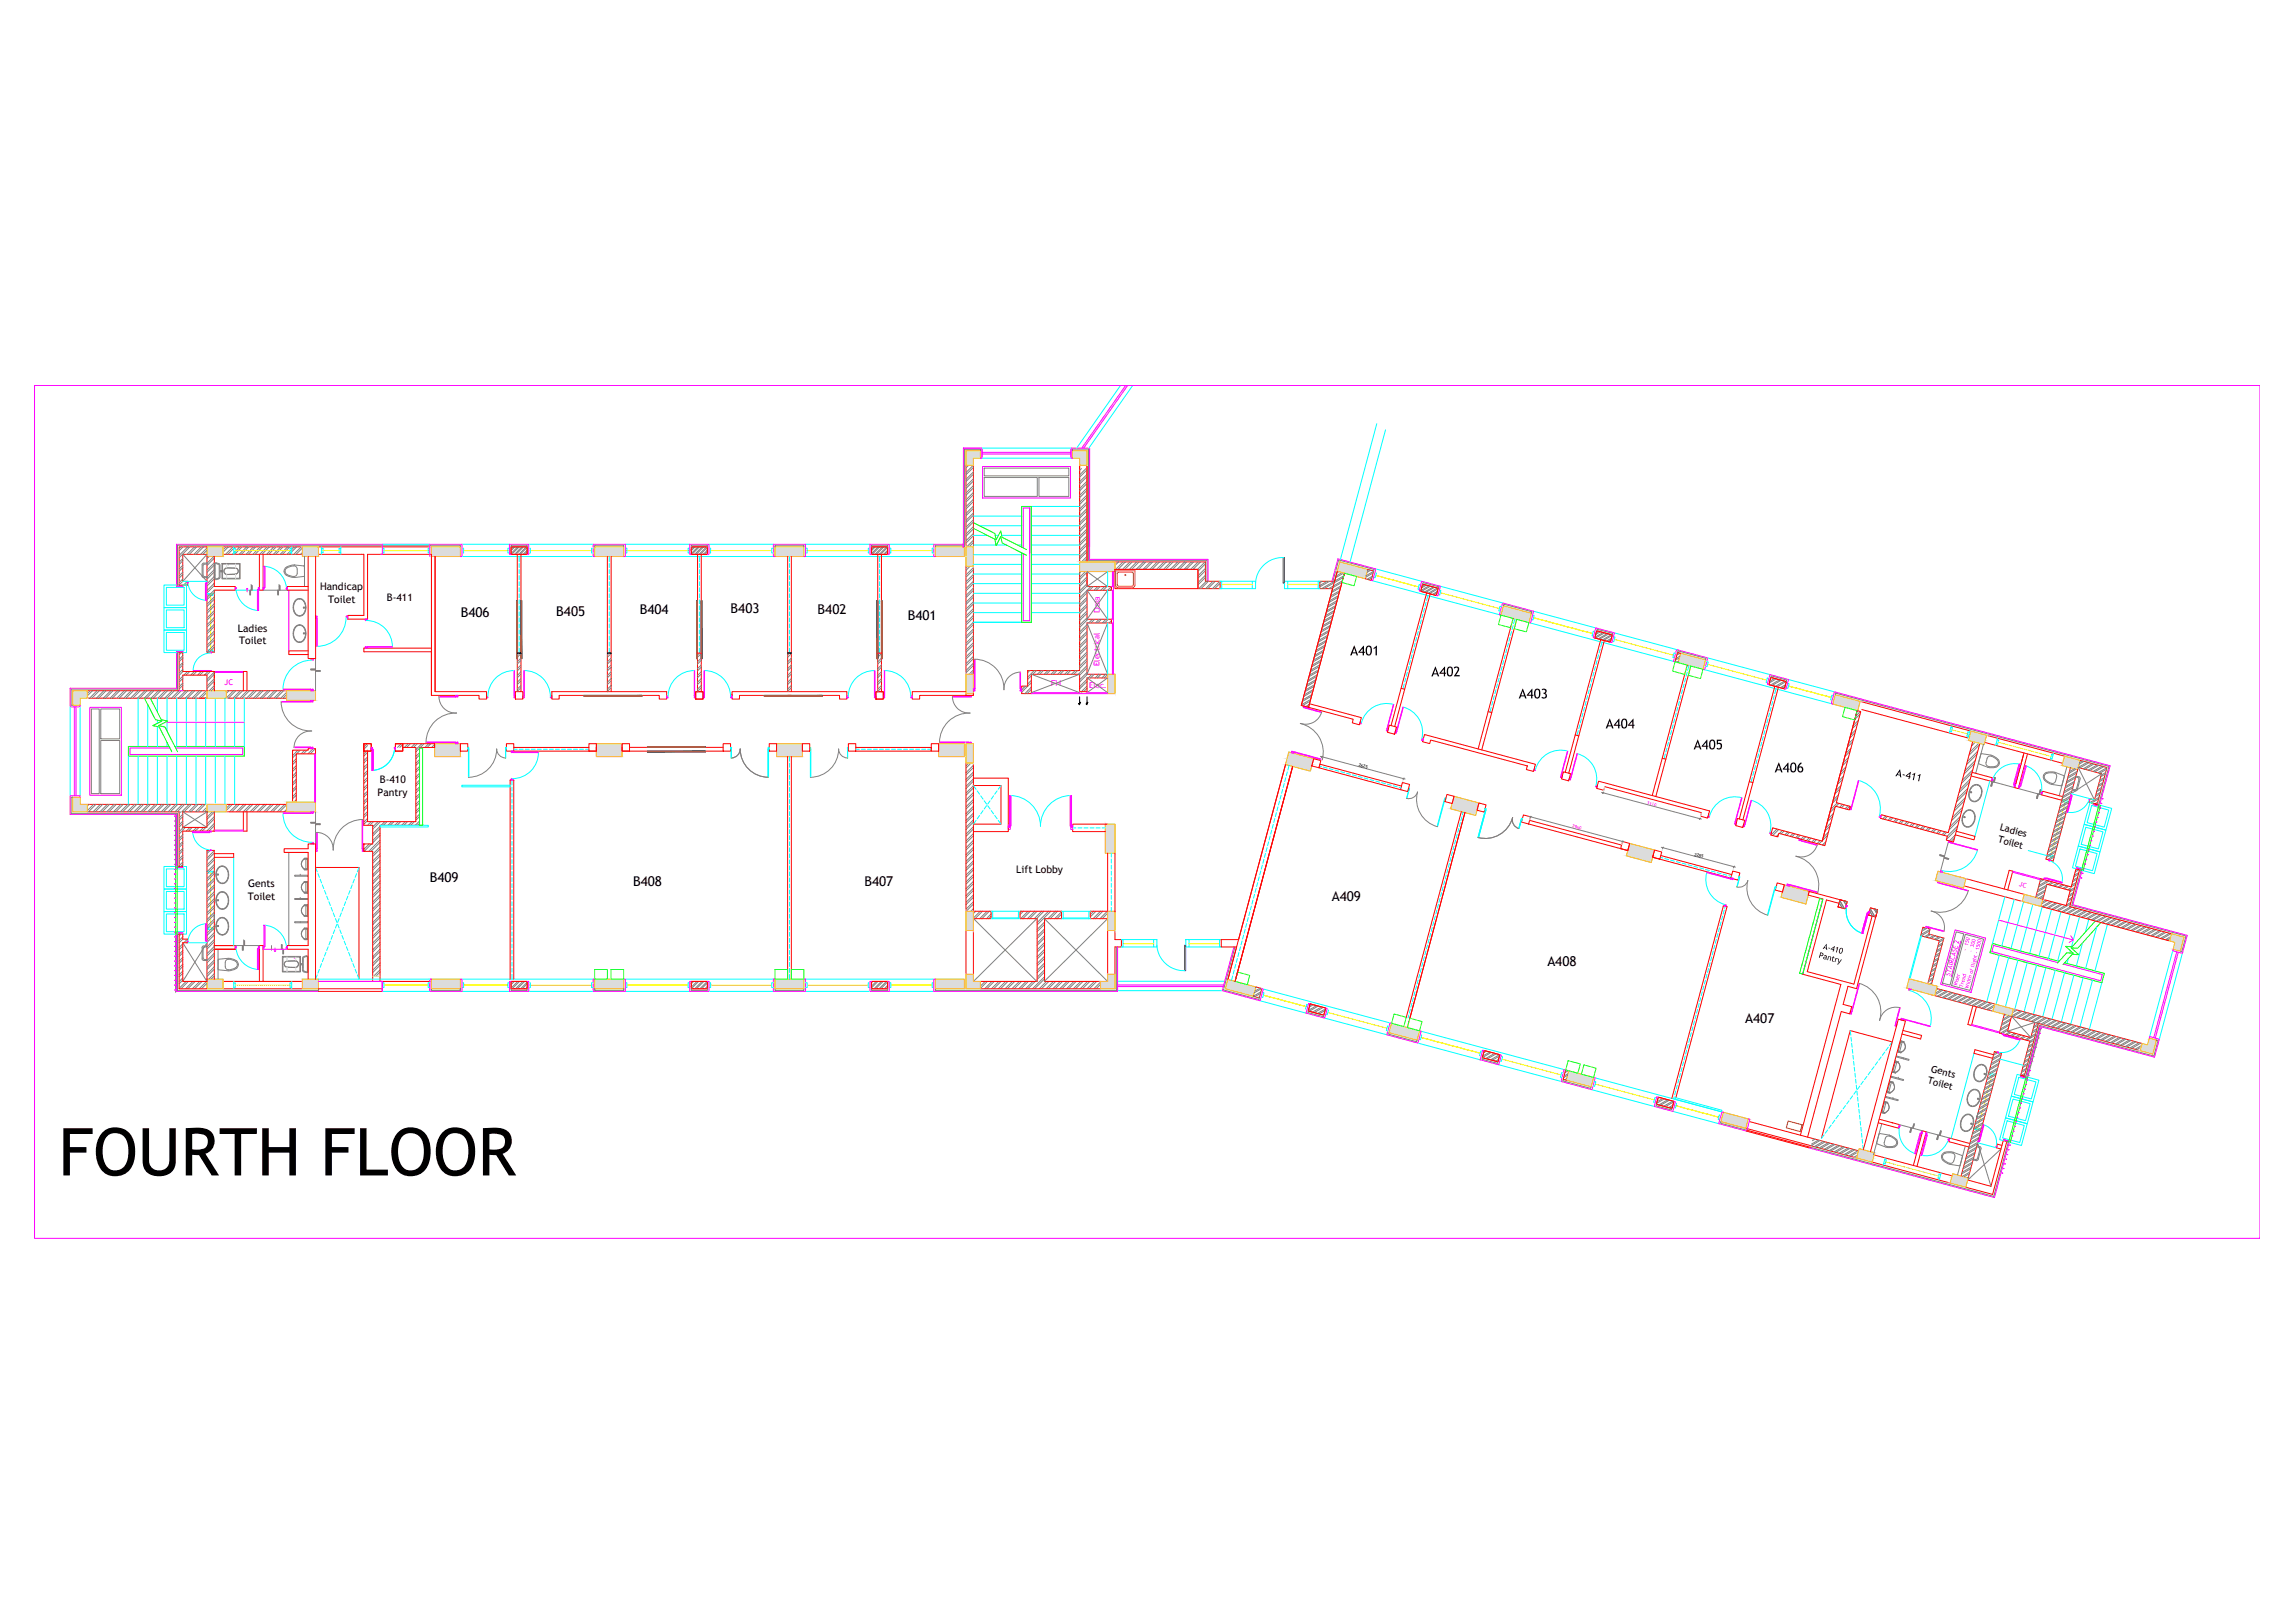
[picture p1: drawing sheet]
<svg xmlns="http://www.w3.org/2000/svg" width="1189mm" height="841mm" viewBox="0 0 1189 841" stroke-linecap="round" stroke-linejoin="round" font-family="sans-serif">
<defs><g id="words">
<text font-size="34.2" x="30" y="609">FOURTH FLOOR</text>
<g font-size="7">
<text x="379" y="318">B403</text>
<text x="239" y="320">B406</text>
<text x="288" y="319">B405</text>
<text x="332" y="318">B404</text>
<text x="424" y="318">B402</text>
<text x="471" y="321">B401</text>
<text x="223" y="457">B409</text>
<text x="328" y="459">B408</text>
<text x="448" y="459">B407</text>
<text x="690" y="467">A409</text>
<text x="802" y="501">A408</text>
<text x="904" y="530">A407</text>
</g>
<g font-size="5.4">
<text x="166" y="306">Handicap</text>
<text x="200" y="311">B-411</text>
<text x="170" y="312">Toilet</text>
<text x="123" y="327">Ladies</text>
<text x="124" y="334">Toilet</text>
<text x="197" y="406">B-410</text>
<text x="196" y="412">Pantry</text>
<text x="527" y="452">Lift Lobby</text>
<text x="129" y="460">Gents</text>
<text x="128" y="466">Toilet</text>
</g>
<g font-size="5">
<text x="1036" y="430" transform="rotate(15 1036 430)">Ladies</text>
<text x="1035" y="436" transform="rotate(15 1035 436)">Toilet</text>
<text x="1000" y="555" transform="rotate(15 1000 555)">Gents</text>
<text x="999" y="561" transform="rotate(15 999 561)">Toilet</text>
</g>
<g font-size="4.2" fill="#f0f">
<text x="570" y="318" transform="rotate(-90 570 318)">Data</text>
<text x="545" y="356">FH</text>
</g>
<g font-size="4.1" fill="#f0f">
<text x="570" y="345" transform="rotate(-90 570 345)">Electrical</text>
<text x="116" y="355">JC</text>
<text x="564" y="357">Elec.</text>
</g>
<text font-size="3.4" fill="#f0f" x="1046" y="459" transform="rotate(15 1046 459)">JC</text>
<g font-size="2.3">
<text x="704" y="397" transform="rotate(15 704 397)">2625</text>
<text x="878" y="443" transform="rotate(15 878 443)">2285</text>
</g>
<g font-size="2.3" fill="#f0f">
<text x="854" y="417" transform="rotate(15 854 417)">3110</text>
<text x="815" y="429" transform="rotate(15 815 429)">2960</text>
</g>
</g></defs>
<!-- layer: A-Wall Sec -->
<g fill="none" stroke="#f00" stroke-width=".52">
<path d="M501 241v42M504 241v42M560 241v50M563 241v50M116 287h41M116 283h41M165 283h59M165 287h24M190 287h34M265 283h8v4h-8zM358 283h9v4h-9zM452 283h8v4h-8z"/>
<path d="M501 293v56M504 293v56M560 296v51h-27v9h-4v3h5v-10h26v9h3v-7h11M563 296v8h13v2h-13v15h13v2h-13v26h11M576 291h49v10h7v4h-11v-10h-43M693 296l-1 5h-8v4h7l-17 61 4 1 19-70M709 295l3 1-1 5-3-1M737 303l8 2-1 4-8-3zM827 327l9 2-1 4-8-2zM871 339l-2-1-1 5h2M45 358h48M95 358h12"/>
<path d="M117 358h35M501 359v1h3v-1M918 351l8 2-1 4-8-2zM45 362h62M117 362h35M964 363l57 16M965 368l55 14M501 395v78M504 395v77h10v4h-9M666 396l-24 91h-9v4h8l-5 17M670 397l-30 112M1029 385l40 11"/>
<path d="M1030 381l40 11M1049 391l-5 16M1049 390l-5 18 2 1 5-18M1073 398l-13 47 4 1 13-47M1078 394l14 4-5 19-4-1v-2h2l4-13-12-3M45 417h62M154 416v-25h10v-3h-4v1h-8v28h-35v4h35M1022 400l10 3v2l-10-3M1069 413l-10-3-1 2 11 3M1085 416l2 1-2-1M1085 416l2 1M45 421h48"/>
<path d="M95 421h12M1014 431l10 2-1 2-10-2M1015 458l33 9M1016 454l33 9M1061 458l12 3-2 8-12-3zM574 472h-9v4h9M1039 461l2-10h2l-3 10M1055 465l3-10 15 5 3-10 2 1-5 19 52 14M1059 466l-1 4 66 18M501 482v23M504 482v23M574 482v23"/>
<path d="M578 482v5h3v4h-3v14M116 509h41M116 512h41M265 509h8v3h-8zM358 509h9v3h-9zM452 509h8v3h-8zM508 509h29v-33h-8v-4h21v4h-9v33h29M508 512h62M651 511l3 1-1 5-3-1M999 510l6-23-10-2 2-5 3 1v3l7 2-6 25 33 9M999 515l34 9M679 520l8 2-1 4-8-2z"/>
<path d="M986 534l10 3-1 1-9-2M1022 521l-2 10h2l2-9M1039 526l-3 9 16 5-5 17 2 1M1043 523l67 18M1055 530l-3 8-12-4 2-7 67 17M1056 530l-7 28M769 544l8 3-1 3-8-2zM813 555l-2-1-1 5 2 1M1033 547l-9-3-1 2 10 2M1047 557l2 1M859 569l8 2v3l-9-2zM974 580l10 3v2l-11-3"/>
<path d="M892 581l70 19M907 581l56 15M971 598l41 11M981 582h.1M1021 593l13-48 3 1-17 64M1021 593l-11-3v2l10 2M1021 593l-5 16M1037 594l-2-1v2h2M970 602l41 11M992 604l4-18 2 1-5 17M1020 611l12 4 6-24 2 1-7 27-14-4"/>
</g>
<!-- layer: A-Wall Patt -->
<g fill="none" stroke="#808080" stroke-width=".52">
<path d="M508 234v-1h-8v50M556 234v-1h8v57h62v11M501 241h.1M502 241l-1 1M504 241l-3 4M504 245l-3 3M504 248l-3 4M504 252l-3 3M504 255l-3 4M504 259l-3 4M504 242l-3 4M504 246l-3 4"/>
<path d="M504 249l-3 4M504 253l-3 4M504 256l-3 4M504 260l-3 4M510 247h28v10h-28zM510 243h44v4h-44zM538 247h16v10h-16zM560 243v1M563 243l-3 3M563 246l-3 4M563 249l-3 4M563 253l-3 4"/>
<path d="M563 256l-3 4M563 260l-3 4M563 243l-3 4M563 247l-3 4M563 251l-3 3M563 254l-3 4M563 258l-3 3M504 262l-3 4M504 266l-3 4M504 269l-3 4M504 273l-3 4M504 276l-3 4"/>
<path d="M504 280l-3 3M504 263l-3 4M504 267l-3 4M504 270l-3 4M504 274l-3 4M504 278l-3 3M563 263l-3 4M563 267l-3 4M563 271l-3 3M563 274l-3 4M563 278l-3 3M563 261l-3 4"/>
<path d="M563 265l-3 4M563 268l-3 4M563 272l-3 4M563 275l-3 4M563 279l-3 4M117 283l-1 2M118 283l-2 3M121 283l-4 4M122 283l-4 4M124 283l-4 4M125 283l-3 4M128 283l-4 4"/>
<path d="M129 283l-4 4M131 283l-4 4M133 283l-4 4M135 283l-4 4M136 283l-4 4M138 283l-3 4M140 283l-4 4M142 283l-4 4M143 283l-4 4M145 283l-3 4M147 283l-4 4M149 283l-4 4"/>
<path d="M150 283l-4 4M153 283l-4 4M154 283l-4 4M156 283l-4 4M157 286l-1 1M157 284l-4 3M266 283l-1 2M267 283l-2 2M268 283l-3 4M269 283l-4 4M270 283l-3 4M271 283l-4 4"/>
<path d="M273 283l-4 4M273 285l-2 2M273 284l-3 3M273 286l-1 1M359 283l-1 2M360 283l-2 2M362 283l-4 4M362 283l-3 4M364 283l-4 4M365 283l-4 4M366 283l-4 4M367 285l-2 2"/>
<path d="M367 284l-4 3M367 286l-2 1M453 283l-1 2M454 283l-2 2M455 283l-3 4M456 283l-4 4M457 283l-3 4M458 283l-4 4M460 283l-4 4M460 285l-2 2M460 284l-4 3M460 286l-1 1"/>
<path d="M499 283h-14M502 293l-1 1M503 293l-2 3M504 299l-3 4M504 281l-2 2M504 294l-3 4M504 298l-3 3M504 295l-3 4M560 296v1M563 296l-3 3M563 281l-3 4M563 285l-3 4"/>
<path d="M563 288l-3 3M563 299l-3 4M563 282l-3 4M563 286l-3 4M563 297l-3 3M563 289l-1 2M579 291l-1 1M580 291l-2 2M582 291l-4 4M583 291l-4 4M586 291l-4 4M587 291l-4 4"/>
<path d="M589 291l-4 4M590 291l-4 4M593 291l-4 4M594 291l-4 4M596 291l-4 4M597 291l-3 4M600 291l-4 4M601 291l-4 4M603 291l-4 4M604 291l-3 4M607 291l-4 4M608 291l-4 4"/>
<path d="M610 291l-4 4M612 291l-4 4M614 291l-4 4M615 291l-4 4M617 291l-3 4M619 291l-4 4M621 291l-4 4M622 291l-4 4M624 291l-3 4M625 295l-4 3M625 298l-4 4M625 292l-4 4"/>
<path d="M625 296l-4 4M625 299l-4 4M694 296l-1 1M696 297l-4 2M696 299l-10 6M696 298l-11 7M709 295v1M710 296l-2 1M711 299l-2 1M711 299l-3 1M712 297l-4 2M712 296l-4 2"/>
<path d="M712 296v-1l-18-5-3 11M504 301l-3 4M504 305l-3 4M504 308l-3 4M504 312l-3 4M504 315l-3 4M504 319l-3 4M504 302l-3 4M504 306l-3 4M504 309l-3 4M504 313l-3 4M504 316l-3 4"/>
<path d="M563 302l-3 4M563 300l-3 4M563 304l-3 3M563 310l-3 3M563 313l-3 4M563 317l-3 3M563 307l-3 4M563 311l-3 4M563 314l-3 4M563 318l-3 4M565 304l-5 6M567 304l-2 2"/>
<path d="M569 304l-2 2M570 304l-2 2M572 304l-1 2M574 304l-2 2M576 305l-1 1M576 304l-2 2M576 305h.1M625 301l-4 4M626 301l-4 4M629 301l-4 4M630 301l-4 4M632 301l-4 4"/>
<path d="M632 305h.1M632 302l-2 3M685 301l-1 1M688 301l-4 2M689 301l-5 3M691 320l-5 2M691 319l-5 3M691 317l-4 3M692 316l-5 3M692 315l-5 2M692 314l-4 2M693 312l-5 3"/>
<path d="M693 311l-5 3M693 310l-4 2M694 309l-5 2M694 307l-5 3M694 306l-4 3M695 304l-5 3M695 304l-5 2M695 302l-5 3M696 301l-7 4M738 303l-1 1M739 303l-2 2M741 304l-5 2"/>
<path d="M741 304l-4 3M743 304l-5 3M743 304l-4 3M745 307l-2 1M745 305l-5 2M745 307l-3 1M745 305l-4 3M779 314v-1l15 4v1M504 322l-3 4M504 326l-3 4M504 329l-3 4M504 333l-3 4"/>
<path d="M504 337l-3 3M504 320l-3 4M504 324l-3 3M504 327l-3 4M504 331l-3 3M504 334l-3 4M504 338l-3 4M563 320l-3 4M563 331l-3 4M563 338l-3 4M563 332l-3 4M563 335l-3 4"/>
<path d="M563 339l-3 4M563 324l-3 4M563 327l-3 4M563 334l-3 4M563 325l-3 4M563 328l-3 4M564 321l-4 4M566 321l-2 2M567 321l-2 2M570 321l-2 2M571 321l-2 2M573 321l-2 2"/>
<path d="M574 321l-2 2M576 322l-1 1M576 323h.1M685 339l-4 3M686 338l-5 2M686 337l-5 3M687 335l-5 3M687 334l-5 3M687 333l-4 2M687 332l-4 2M688 330l-5 3M688 329l-5 3"/>
<path d="M689 327l-5 3M689 327l-5 2M689 325l-4 3M690 324l-5 3M690 322l-5 3M690 321l-5 3M829 327l-2 1M829 327l-2 2M831 328l-4 2M832 328l-5 3M833 328l-5 3M834 329l-5 2"/>
<path d="M835 331l-2 1M835 329l-5 3M835 329l-4 3M869 338l1-1 14 4v1M870 338l-1 1M871 338l-2 1M47 358l-2 1M48 358l-3 3M50 358l-4 4M51 358l-3 4M54 358l-4 4M55 358l-4 4"/>
<path d="M57 358l-4 4M59 358l-4 4M61 358l-4 4M62 358l-4 4M64 358l-3 4M66 358l-4 4M68 358l-4 4M69 358l-4 4M71 358l-3 4M73 358l-4 4M75 358l-4 4M76 358l-4 4"/>
<path d="M79 358l-4 4M80 358l-4 4M82 358l-4 4M83 358l-4 4M86 358l-4 4M87 358l-4 4M89 358l-4 4M90 358l-3 4M93 358l-4 4M94 358l-4 4M96 358l-4 4M97 358l-3 4"/>
<path d="M100 358l-4 4M101 358l-4 4M103 358l-3 4M105 358l-4 4M107 358l-4 4M107 359l-3 3M118 358h-1M119 358l-2 1M121 358l-4 4M122 358l-4 4M125 358l-4 4M126 358l-4 4"/>
<path d="M128 358l-4 4M129 358l-4 4M132 358l-4 4M133 358l-4 4M135 358l-4 4M136 358l-3 4M139 358l-4 4M140 358l-4 4M142 358l-4 4M143 358l-3 4M146 358l-4 4M147 358l-4 4"/>
<path d="M149 358l-4 4M151 358l-4 4M152 359l-3 3M504 348l-1 1M504 340l-3 4M504 344l-3 3M504 347l-2 2M504 341l-3 4M504 345l-3 4M531 356l-2 2M531 356h.1M534 347l-1 2"/>
<path d="M534 353l-1 1M534 356l-3 3M534 350l-1 2M534 354l-5 5M534 357l-2 2M536 347l-3 4M537 347l-2 2M540 347l-2 2M541 347l-2 2M543 347l-2 2M544 347l-2 2M547 347l-2 2"/>
<path d="M548 347l-2 2M550 347l-2 2M551 347l-2 2M554 347l-2 2M555 347l-2 2M557 347l-2 2M558 347l-2 2M561 359h.1M563 359h.1M563 341l-3 4M563 345l-4 4M563 348l-3 4"/>
<path d="M563 352l-3 4M563 355l-3 3M563 343l-3 3M563 346l-3 4M563 353l-3 4M563 357l-1 1M564 349l-4 4M566 349l-2 2M567 349l-2 2M569 349l-1 2M571 349l-2 2M573 349l-2 2"/>
<path d="M574 350l-2 1M680 360l-5 3M680 358l-4 3M681 357l-5 3M681 356l-5 2M681 355l-4 3M682 353l-5 3M682 352l-5 3M682 351l-4 2M683 350l-5 2M683 348l-5 3M683 347l-4 3"/>
<path d="M684 345l-5 3M684 345l-5 2M684 343l-4 3M685 342l-5 3M685 340l-5 3M870 343h-1M870 341l-2 1M871 340l-2 1M918 351h.1M920 352l-3 1M921 352l-4 2M922 352l-4 3"/>
<path d="M923 352l-5 3M925 353l-5 3M925 356l-1 1M925 355l-2 1M926 353l-5 3M47 367h4v44h-4zM52 367h10v16h-10zM107 361v1M152 360l-2 2M678 366h-1M679 365l-2 1M679 363l-4 3"/>
<path d="M679 362l-5 3M680 361l-5 2M951 360v-1l142 38-5 20h-1M961 380l-2 2M962 378l-3 3M963 375l-3 3M963 373l-3 3M964 370l-3 3M964 369l-2 2M52 384h10v27h-10zM152 389h.1M154 393l-2 2"/>
<path d="M154 397l-2 2M154 391l-2 2M154 394l-2 2M154 398l-2 2M154 389l-2 3M156 389l-2 2M158 389l-2 2M159 389l-2 2M160 388h.1M162 388l-2 3M163 388l-2 3M164 390l-1 1"/>
<path d="M190 385l-1 2M190 389l-1 2M190 392l-1 2M190 396l-1 2M190 399l-1 2M190 386l-1 2M190 390l-1 2M190 393l-1 2M190 397l-1 2M206 385l-1 1M208 385l-2 2M209 385l-2 2"/>
<path d="M211 385l-1 2M213 385l-2 2M215 385l-2 2M216 385l-2 2M217 390l-1 2M217 394l-1 2M217 397l-1 2M217 388l-1 2M217 391l-1 2M217 395l-1 2M217 398l-1 2M219 385l-3 3"/>
<path d="M220 385l-2 2M222 385l-2 2M223 385l-2 2M225 386l-1 1M225 387h.1M501 393h.1M501 394h.1M502 395l-1 2M503 395l-2 3M504 397l-3 3M504 398l-3 4M956 399l-2 3"/>
<path d="M957 397l-3 3M958 394l-3 3M958 393l-3 2M959 389l-3 3M959 388l-2 2M960 384l-3 3M961 383l-3 3M1022 399l-5 5M1023 384l-1 1M1023 396l-5 5M1024 394l-6 5M1024 385l-2 2"/>
<path d="M1025 391l-6 5M1025 389l-5 6M1026 385l-5 5M1026 386l-6 5M1073 398h.1M1075 398l-3 2M1076 399l-4 2M1076 400l-4 2M1079 394l-1 1M1080 395l-3 1M1082 395l-5 3M1083 395l-5 3"/>
<path d="M1084 396l-4 2M1085 396l-5 3M1087 396l-5 3M1088 397l-5 2M1089 397l-4 3M1090 397l-4 3M1092 399l-4 2M1092 398l-5 2M46 417l-1 1M48 417l-3 3M50 417l-4 4M52 417l-4 4"/>
<path d="M53 417l-4 4M56 417l-4 4M57 417l-4 4M59 417l-4 4M60 417l-4 4M63 417l-4 4M64 417l-4 4M66 417l-4 4M67 417l-3 4M70 417l-4 4M71 417l-4 4M73 417l-4 4"/>
<path d="M74 417l-3 4M77 417l-4 4M78 417l-4 4M80 417l-4 4M82 417l-4 4M84 417l-4 4M85 417l-4 4M87 417l-3 4M89 417l-4 4M91 417l-4 4M92 417l-4 4M94 417l-3 4"/>
<path d="M96 417l-4 4M98 417l-4 4M99 417l-4 4M102 417l-4 4M103 417l-4 4M105 417l-4 4M106 417l-4 4M107 418l-2 3M107 419l-1 2M119 417l-2 2M120 417l-3 3M123 417l-4 4"/>
<path d="M124 417l-4 4M126 417l-4 4M127 417l-3 4M130 417l-4 4M131 417l-4 4M133 417l-3 4M135 417l-4 4M137 417l-4 4M138 417l-4 4M140 417l-3 4M142 417l-4 4M144 417l-4 4"/>
<path d="M145 417l-4 4M148 417l-4 4M149 417l-4 4M151 417l-4 4M152 416h.1M152 420l-1 1M152 417l-4 4M154 400l-2 2M154 404l-2 2M154 407l-2 2M154 411l-2 2M154 414l-2 2"/>
<path d="M154 401l-2 2M154 405l-2 2M154 408l-2 2M154 412l-2 2M154 416h-1M190 403l-1 2M190 406l-1 2M190 410l-1 2M190 413l-1 2M190 417l-1 2M190 400l-1 2M190 404l-1 2"/>
<path d="M190 408l-1 2M190 411l-1 2M190 415l-1 2M190 418l-1 2M217 401l-1 2M217 404l-1 2M217 408l-1 2M217 411l-1 2M217 415l-1 2M217 418l-1 2M217 402l-1 2M217 405l-1 2"/>
<path d="M217 409l-1 2M217 412l-1 2M217 416l-1 2M217 420l-1 1M504 400l-3 4M504 404l-3 3M504 407l-3 4M504 411l-3 4M504 414l-3 4M504 418l-3 4M504 401l-3 4M504 405l-3 4"/>
<path d="M504 408l-3 4M504 412l-3 4M504 415l-3 4M504 419l-3 4M951 418l-3 3M952 416l-3 3M952 413l-2 3M953 412l-3 3M953 416l-1 2M954 409l-3 2M954 407l-3 3M955 417l-2 1"/>
<path d="M955 404l-3 3M955 402l-2 3M956 417l-2 2M958 418l-2 1M959 418l-2 1M1017 420l-6 5M1017 418l-5 6M1018 415l-5 5M1019 413l-6 6M1019 410l-5 6M1020 409l-6 5M1021 405l-6 6"/>
<path d="M1021 404l-5 5M1022 400l-5 6M1071 419l-4 2M1072 418l-5 2M1072 416l-5 3M1072 415l-4 3M1073 413l-5 3M1073 413l-5 2M1074 411l-5 3M1074 410l-5 3M1074 408l-5 3M1074 407l-4 3"/>
<path d="M1075 406l-5 2M1075 405l-5 3M1076 403l-5 3M1076 402l-5 3M1076 401l-4 2M1084 414h-1M1087 417h.1M1087 416l-1 1M1088 414l-4 2M1088 413l-5 3M1088 411l-2 2M1089 411l-3 1"/>
<path d="M1089 409l-2 1M1089 408l-2 1M1090 406l-3 2M1090 405l-2 2M1090 404l-2 1M1091 403l-3 1M1091 401l-2 2M1091 400l-2 2M189 437v1M190 421l-1 1M190 424l-1 2M190 422l-1 2"/>
<path d="M190 425l-1 2M191 437l-2 3M192 426l-2 2M193 437l-4 4M194 426l-2 2M196 426l-3 3M197 428l-4 4M197 432l-4 4M197 435l-6 6M197 439l-4 4M197 429l-4 4M197 433l-4 4"/>
<path d="M197 436l-5 5M197 440l-4 4M197 426l-4 4M199 426l-1 2M201 426l-2 2M203 426l-2 2M204 426l-2 2M206 426l-1 2M208 426l-2 2M210 426l-2 2M211 426l-2 2M214 426l-2 2"/>
<path d="M215 426l-2 2M217 422l-1 2M217 425l-2 3M217 423l-1 2M217 427l-1 1M504 421l-3 4M504 425l-3 4M504 428l-3 4M504 432l-3 4M504 435l-3 4M504 439l-3 4M504 423l-3 3"/>
<path d="M504 426l-3 4M504 430l-3 3M504 433l-3 4M504 437l-3 3M919 429l-1 1M921 430l-3 3M922 432l-1 1M922 430l-3 3M924 430l-2 2M925 431l-2 1M926 431l-1 2M927 431l-1 2"/>
<path d="M929 432l-1 1M930 432l-1 2M932 433l-1 1M933 433l-2 1M935 433l-2 2M936 434l-2 1M938 434l-2 2M939 434l-2 2M940 435l-1 1M941 435l-1 2M943 436l-1 1M944 436l-1 1"/>
<path d="M946 438h-1M946 436l-2 2M947 433l-3 3M948 431l-3 3M948 428l-2 3M949 426l-3 3M950 423l-3 3M950 422l-3 2M975 422v1M977 423l-1 1M978 423l-1 2M980 424l-2 1"/>
<path d="M981 424l-2 1M983 424l-2 2M984 425l-2 1M986 425l-2 2M987 425l-2 2M988 426l-1 1M989 426l-1 2M991 427l-1 1M992 427l-1 1M994 427l-2 2M995 427l-2 2M997 428l-2 2"/>
<path d="M998 428l-2 2M1000 429l-2 1M1001 429l-2 2M1002 430l-1 1M1003 430l-1 1M1005 430l-1 2M1006 431l-1 1M1008 431l-2 2M1009 431l-2 2M1013 434l-2 2M1013 433l-3 3M1014 429l-5 6"/>
<path d="M1015 428l-6 5M1015 425l-5 5M1016 423l-6 5M1066 439l-5 3M1066 438l-5 3M1067 436l-5 3M1067 436l-5 2M1067 434l-4 3M1068 433l-5 3M1068 431l-5 3M1068 430l-4 3M1069 429l-5 2"/>
<path d="M1069 428l-5 3M1069 426l-4 3M1070 425l-5 3M1070 424l-5 2M1070 423l-4 3M1071 421l-5 3M1071 420l-5 3M197 442l-4 4M197 446l-4 4M197 449l-4 4M197 453l-4 4M197 456l-4 4"/>
<path d="M197 444l-4 3M197 447l-4 4M197 451l-4 3M197 454l-4 4M197 458l-4 4M504 443l-3 3M504 446l-3 4M504 450l-3 3M504 453l-3 4M504 457l-3 4M504 440l-3 4M504 444l-3 4"/>
<path d="M504 447l-3 4M504 451l-3 4M504 454l-3 4M504 458l-3 4M1058 456h-1M1059 456l-2 1M1060 460l-4 2M1061 459l-5 2M1061 456l-4 3M1062 456l-6 4M1064 457l-3 1M1064 446h.1"/>
<path d="M1064 457l-2 2M1065 444l-3 2M1065 443l-4 2M1065 442l-4 2M1066 441l-5 2M1066 458l-2 1M1067 458l-2 1M1069 458l-3 2M1070 459l-3 1M1071 459l-2 1M1072 459l-2 2M1075 460l-2 1"/>
<path d="M1076 458l-3 2M1076 457l-2 2M1076 456l-2 1M1077 450l-1 1M1077 455l-3 1M1077 453l-2 1M1077 452l-2 2M1078 451l-3 1M1078 451h1l-5 18 59 16-2 8h-1M197 460l-4 4M197 464l-4 3M197 467l-4 4"/>
<path d="M197 471l-4 3M197 474l-4 4M197 478l-4 4M197 461l-4 4M197 465l-4 4M197 468l-4 4M197 472l-4 4M197 475l-4 4M197 479l-4 4M504 460l-3 4M504 464l-3 4M504 467l-3 4"/>
<path d="M504 471l-1 1M504 461l-3 4M504 465l-3 4M504 468l-3 4M504 472h.1M506 472l-1 1M508 472l-3 4M509 472l-4 4M512 472l-4 4M513 472l-4 4M514 474l-3 2M514 475l-2 1"/>
<path d="M529 472v1M530 472l-1 2M533 472l-4 4M534 472l-4 4M536 472l-4 4M537 472l-3 4M540 472l-4 4M541 472l-4 4M541 478l-4 4M541 479l-4 4M543 472l-6 6M545 472l-8 7"/>
<path d="M547 472l-4 4M548 472l-4 4M550 472l-3 4M550 476h.1M550 474l-2 2M567 472l-2 2M568 472l-3 3M570 472l-4 4M572 472l-4 4M574 472l-4 4M574 476h.1M574 473l-3 3"/>
<path d="M1059 465l-2 1M1059 464l-3 1M1060 462l-5 3M1060 461l-5 3M1060 466l-2 2M1061 467l-3 1M1063 467l-5 3M1064 467l-5 3M1065 468l-4 3M1066 468l-5 3M1068 468l-5 3M1069 469l-5 2"/>
<path d="M1070 469l-4 3M1073 468l-6 4M1073 470l-5 3M1073 461h-1M1073 468l-2 1M1073 460l-1 1M1074 466l-3 1M1074 470l-5 3M1074 465l-2 1M1074 463l-2 2M1075 462l-3 2M1075 461l-2 1"/>
<path d="M1076 471l-5 2M1076 471l-4 2M1078 471l-5 3M1079 471l-5 3M1081 472l-5 3M1082 472l-5 3M1083 473l-4 2M1084 473l-5 3M1086 473l-5 3M1087 474l-5 2M1088 474l-4 3M1089 474l-4 3"/>
<path d="M1091 475l-5 2M1092 475l-5 3M1094 475l-5 3M1094 476l-4 2M1096 476l-5 3M1097 476l-5 3M1099 477l-5 2M1100 477l-5 3M1101 477l-4 3M1102 478l-5 2M1104 478l-5 3M1105 478l-5 3"/>
<path d="M1106 479l-4 2M1107 479l-4 3M1109 479l-5 3M1110 480l-5 2M197 481l-4 4M197 485l-4 4M197 488l-4 4M197 492l-4 4M197 495l-4 4M197 499l-4 4M197 482l-4 4M197 486l-4 4"/>
<path d="M197 490l-4 3M197 493l-4 4M197 497l-4 3M541 499l-4 4M541 481l-4 4M541 485l-4 4M541 488l-4 4M541 492l-4 4M541 495l-4 4M541 482l-4 4M541 486l-4 4M541 490l-4 3"/>
<path d="M541 493l-4 4M541 497l-4 3M579 491v22h-94v-1M640 491l-6 22 18 5M998 481l-2 1M999 481l-3 2M1000 484l-3 1M1000 482l-4 3M1000 482l-4 2M1001 484l-3 2M1002 485l-2 1M1003 485l-2 1"/>
<path d="M1004 500l-3 1M1004 499l-2 1M1004 497l-2 2M1005 496l-3 2M1005 485l-3 2M1005 495l-2 1M1005 494l-2 1M1006 486l-3 1M1006 492l-3 1M1006 491l-2 2M1007 489l-3 2M1007 489l-3 1"/>
<path d="M1007 487l-2 1M1007 486l-2 1M1111 480l-4 3M1112 480l-4 3M1114 481l-5 3M1115 481l-5 3M1117 482l-5 2M1117 482l-4 2M1119 482l-5 3M1120 482l-5 3M1122 483l-5 3M1123 483l-5 3"/>
<path d="M1124 484l-4 2M1125 486l-2 1M1125 485l-3 2M1125 484l-5 3M197 503l-3 3M197 500l-4 4M197 504l-2 2M239 512v1M266 509h-1M267 509l-2 1M268 509l-3 3M269 509l-4 3"/>
<path d="M271 509l-4 3M272 509l-4 3M273 509l-3 3M273 512h-1M273 510l-2 2M308 512v1M323 512v1M359 509h-1M359 509l-1 1M361 509l-3 3M362 509l-4 3M364 509l-4 3"/>
<path d="M365 509l-4 3M367 509l-4 3M367 511l-2 1M367 509l-3 3M367 512h-1M452 509h.1M454 509l-2 2M455 509l-3 3M457 509l-4 3M458 509l-4 3M459 509l-3 3M460 511l-2 1"/>
<path d="M460 509l-4 3M460 511l-1 1M508 509h.1M511 509l-3 2M512 509l-4 3M514 509l-4 3M515 509l-4 3M518 509l-4 3M519 509l-4 3M521 509l-4 3M522 509l-3 3M525 509l-4 3"/>
<path d="M526 509l-4 3M528 509l-4 3M529 509l-3 3M532 509l-4 3M533 509l-4 3M535 509l-4 3M537 509l-4 3M541 503l-4 3M541 506l-6 6M541 500l-4 4M541 504l-4 4M541 507l-5 5"/>
<path d="M542 509l-3 3M544 509l-4 3M546 509l-4 3M547 509l-4 3M549 509l-3 3M551 509l-4 3M553 509l-4 3M554 509l-4 3M557 509l-4 3M558 509l-4 3M560 509l-4 3M561 509l-4 3"/>
<path d="M564 509l-4 3M565 509l-4 3M567 509l-4 3M568 509l-3 3M570 509l-3 3M570 510l-2 2M651 512h.1M653 516l-1 1M653 512l-3 2M653 515l-3 1M653 514l-3 2M654 512l-4 2"/>
<path d="M1001 511l-1 1M1001 510h.1M1001 509l-1 1M1002 507l-3 2M1002 512l-2 1M1002 507l-2 1M1002 505l-2 1M1003 504l-3 1M1003 502l-2 2M1003 501l-2 2M1003 512l-3 2M1004 512l-4 3"/>
<path d="M1006 513l-5 3M1007 513l-5 3M1009 514l-5 2M1009 514l-4 2M1011 514l-5 3M1012 514l-5 3M1014 515l-5 3M1015 515l-5 3M1016 516l-4 2M1017 516l-5 3M1019 516l-5 3M1020 517l-5 2"/>
<path d="M1021 517l-4 3M1022 517l-4 3M1024 518l-5 2M1025 518l-5 3M1027 518l-5 3M1027 519l-4 2M1029 519l-5 3M1030 519l-5 3M1032 520l-5 2M1033 520l-5 3M680 520l-1 1M681 521l-2 1"/>
<path d="M682 521l-4 3M683 521l-4 3M685 522l-5 2M686 522l-5 3M686 525l-1 1M687 524l-3 1M687 523l-4 2M720 535v1l14 4v-1M1033 523l-1 1M1033 522l-3 1M1034 521l-4 2M1039 526h.1"/>
<path d="M1041 534l-4 2M1041 533l-4 2M1041 531l-4 3M1041 526l-3 2M1041 530l-4 3M1042 535l-3 1M1042 529l-5 2M1042 526l-4 3M1042 528l-5 3M1042 535l-2 1M1044 535l-2 2M1045 523l-2 1"/>
<path d="M1045 536l-2 1M1045 523l-2 2M1047 536l-3 1M1047 524l-4 2M1048 536l-3 2M1048 524l-5 3M1049 537l-2 1M1050 525l-5 2M1050 537l-2 1M1050 525l-4 2M1052 537l-3 2M1052 525l-5 3"/>
<path d="M1053 525l-5 3M1054 539l-2 1M1054 538l-2 2M1055 526l-5 3M1055 536l-5 3M1055 530h-1M1055 536l-2 1M1055 534l-2 1M1056 526l-5 3M1056 533l-3 1M1056 531l-2 2M1056 530l-2 2"/>
<path d="M1057 527l-4 2M1058 532l-7 26M1058 527l-5 3M1060 527l-5 3M1061 527l-5 3M1062 528l-4 3M1063 528l-4 3M1065 529l-5 2M1066 529l-5 3M1068 529l-5 3M1068 530l-4 2M1070 530l-5 3"/>
<path d="M1071 530l-5 3M1073 531l-5 2M1074 531l-5 3M1075 531l-4 3M1076 532l-5 2M1078 532l-5 3M1079 532l-5 3M1080 533l-4 2M1081 533l-4 3M1083 533l-5 3M1084 534l-5 2M1085 534l-4 3"/>
<path d="M1086 534l-4 3M1088 535l-5 3M1089 535l-5 3M1091 536l-5 2M1092 536l-5 2M1093 536l-4 3M1094 536l-5 3M1096 537l-5 3M1097 537l-5 3M1098 538l-4 2M1099 538l-5 3M1101 538l-5 3"/>
<path d="M1102 538l-5 3M1103 539l-4 3M1104 539l-4 3M1106 540l-5 2M1107 540l-5 3M1118 539l-2 8-59-16-7 27h-1M770 544l-1 1M770 545l-1 1M772 545l-4 2M773 545l-5 3M775 546l-5 3M775 546l-4 3"/>
<path d="M776 550h.1M777 549l-2 1M777 547l-4 2M777 546l-5 3M810 559v1l14 4 1-1M812 555h-1M812 559l-1 1M812 557l-2 1M813 556l-2 2M813 555l-2 1M1034 559l-5 3M1034 559l-5 2"/>
<path d="M1034 557l-4 3M1035 556l-5 3M1035 545l-2 1M1035 554l-5 3M1035 554l-4 2M1036 545l-3 2M1036 552l-5 2M1036 551l-5 3M1036 549l-4 3M1037 548l-5 3M1037 547l-5 2M1037 546l-4 3"/>
<path d="M1049 557l-1 1M1050 556l-3 1M1050 554l-2 2M1050 554l-2 1M1051 552l-3 1M1051 551l-2 1M1051 549l-2 2M1052 548l-3 2M1052 547l-2 1M1052 546l-2 1M1053 544l-3 2M1053 543l-2 2"/>
<path d="M1053 542l-2 1M1054 541l-3 1M1109 540l-5 3M1109 544h.1M1109 541l-4 2M1110 543l-3 1M1110 542l-4 2M860 569h-1M862 569l-3 2M863 569l-4 3M864 570l-4 3M865 570l-5 3"/>
<path d="M867 574h-1M867 571l-5 2M867 573l-2 1M867 571l-4 3M1028 580l-5 3M1028 579l-4 3M1029 577l-5 3M1029 577l-5 2M1030 575l-5 3M1030 574l-5 3M1030 572l-4 3M1030 571l-4 3"/>
<path d="M1031 570l-5 2M1031 569l-5 3M1032 567l-5 3M1032 566l-5 3M1032 565l-4 2M1033 564l-5 2M1033 562l-5 3M1033 561l-4 3M892 581v1l13 4M940 590h.1M941 590l-2 1M942 591l-3 2"/>
<path d="M943 591l-4 3M945 591l-5 3M946 592l-5 2M948 592l-5 3M948 592l-4 3M950 593l-5 3M951 593l-5 3M953 594l-5 2M954 594l-5 2M955 594l-4 3M956 594l-5 3M958 595l-5 3"/>
<path d="M959 595l-5 3M960 596l-4 2M961 596l-4 3M962 599v1M963 599l-2 1M963 596l-5 3M963 597l-4 2M1023 600l-5 2M1023 598l-4 3M1024 597l-5 3M1024 595l-5 3M1024 595l-4 2"/>
<path d="M1025 593l-5 3M1025 592l-5 3M1025 590l-4 3M1026 589l-5 3M1026 588l-5 2M1026 587l-4 3M1027 585l-5 3M1027 584l-5 3M1028 583l-5 2M1028 582l-5 2M1040 592h1l-8 28M1020 610h.1"/>
<path d="M1021 608l-3 2M1021 607l-4 3M1021 606l-4 2M1022 605l-5 2M1022 603l-5 3M1022 602l-4 3M1023 601l-5 2"/>
</g>
<!-- layer: ST CLADDING PLAN -->
<g fill="none" stroke="#f0f" stroke-width=".52">
<path d="M508 237h1v-5h-10v51M555 237v-5h10v58h61v11M555 237h1M555 232v5M239 282v6M265 287h-1v-5h10v5h-1M307 282v6h1M324 282v6h-1M358 287h-1v-5h10v5M401 282v6h1M417 282v6M452 287h-1v-5h10v5h-1"/>
<path d="M499 283v-1h-15v6h1M711 301l2-6-20-5-3 11M736 306h-1l2-5 9 3-1 5h-1M778 319h-1l2-7 16 5-2 6h-1M827 331l-1-1 1-5 10 3-2 5M868 343h-1l2-6 16 4-2 6M917 355h-1l1-5 10 2-1 5h-1M950 365h-1l2-7 143 39-6 21-3-1v-1v1l3 1M1076 450l3 1-5 18 60 16-3 9-5-1v-1M1076 449l3 1M579 491v23h-95v-7h1M639 491l-6 22 20 6 2-6-1-1"/>
<path d="M239 507v7M265 509h-1v5h10v-5h-1M308 507h-1v7M323 507h1v7M358 509h-1v5h10v-5M402 507h-1v7M417 507v7M452 509h-1v5h10v-5h-1M679 520h-1l-1 5 10 3 1-5-1-1M721 530h-1l-1 6 16 5 2-7h-1M1057 532l-7 27-3-1v-1v1l3 1zM1057 532l60 16 2-10-5-1v1"/>
<path d="M769 544h-1l-1 5 10 3 1-5h-1M811 554l-2 6 16 5 2-6-1-1M859 569v-1l-2 5 10 3 1-5h-1M893 576h-1l-1 6 14 4 2-6h-1M1038 591h3l-7 30-97-26M1038 591h.1M1038 591h3M1038 590l4 1"/>
</g>
<!-- layer: elevation -->
<path d="M509 237h46M509 232h46M995 485l-6 22M996 485l-6 22M579 513h54M579 508h56M1023 546l-12 44" fill="none" stroke="#0ff" stroke-width=".52"/>
<!-- layer: ele l -->
<g fill="none" stroke="#f0f" stroke-width=".52">
<path d="M509 235h46M509 234h46M509 242h46v16h-46zM530 284v-21h4v59h-4v-35M577 296v8h-1M577 296v53M576 306h1v15h-1M576 323h1v26M504 357h1v1h-1zM505 342v15v-15M529 348v9v-9M529 357v1z"/>
<path d="M534 359h40M560 358v1h-26M563 358v1h11M47 367h16v45h-16zM87 374h40M146 364h15h-15M161 363h1v1h-1zM494 361h8h-8M502 360h1v1h-1zM676 366h1v1h-2zM685 369l-8-2 8 2M88 388h-21v3h59v-3h-35"/>
<path d="M152 387h9h-9M161 387h1v1h-1zM163 391v25M164 391v25M487 385h15h-15M502 385h1h-1zM669 389l2 1h-1h-1zM685 394l-14-4 14 4M1046 396h1l-3 11v-1zM1050 397l-3 11v-1zM1032 404l1 1-1-1zM1044 407v1z"/>
<path d="M1046 407l1 1h-1zM1058 410v1zM1073 411l1 1h-1zM1073 412h1l-2 9h-1zM1083 414v1zM1088 419h.1M1089 416h.1M1090 414h.1M1010 436h1v1l-1-1zM1083 438h.1M1084 436h.1M1084 433h1"/>
<path d="M1085 431h.1M1086 428h.1M1086 426h.1M1087 424h.1M1088 421h.1M1004 457h1v1l-1-1zM1006 451l1 1h-1zM1025 440l-14-3 14 4M1043 452l14 4M1043 451l15 4M1059 455l1 1-1-1zM1060 455l9 2v1l-9-3z"/>
<path d="M1063 446h.1M1079 455h.1M1079 453h.1M1080 450h.1M1080 448h1M1081 445h.1M1082 443h.1M1082 440h1M998 480l1 1h-1zM1020 461l-15-3 15 4M1036 477l38 10M1008 482l-9-1 8 2"/>
<path d="M1066 499l-33-9-1 3 57 15 1-3-21-5M1073 485l1 2-2 1M1128 493l-12 45M1129 493l-12 45M579 510h55M579 511h55M989 512l2 1h-1h-1zM985 528h1v1l-1-1zM1000 532l-14-4 14 4M1022 531l14 4M1038 536h.1M1038 536l9 2v1l-9-2z"/>
<path d="M1056 538h.1M1057 535h.1M1058 533h.1M1035 545l1 1zM1050 560h1M1051 557h.1M1052 555h.1M1053 550h.1M1054 547v1M1055 543h.1M1056 540h.1M1045 579h.1"/>
<path d="M1046 576v1M1047 574h.1M1047 572h.1M1048 569h.1M1049 567h.1M1049 564h.1M1050 562h.1M984 583h1l-1 1zM995 587h1l-3 11h-1zM996 586v1zM998 587h1l-1 1zM998 588h1l-3 11h-1z"/>
<path d="M1010 590v1zM1025 591v1zM1028 583l-2 8h-1zM1035 594v1h-1zM1040 598h.1M1041 596h.1M1041 593h1M1042 591h.1M1043 589h.1M1043 586h1M1044 584h.1M1045 581h.1"/>
<path d="M1038 608h.1M1038 605v1M1039 603h.1M1039 601h1"/>
<circle cx="1089" cy="419" r=".1"/>
<circle cx="1089" cy="416" r=".1"/>
<circle cx="1090" cy="414" r=".1"/>
<circle cx="1083" cy="438" r=".1"/>
<circle cx="1084" cy="436" r=".1"/>
<circle cx="1085" cy="433" r=".1"/>
<circle cx="1085" cy="431" r=".1"/>
<circle cx="1086" cy="428" r=".1"/>
<circle cx="1087" cy="426" r=".1"/>
<circle cx="1087" cy="424" r=".1"/>
<circle cx="1088" cy="421" r=".1"/>
<circle cx="1079" cy="455" r=".1"/>
<circle cx="1079" cy="453" r=".1"/>
<circle cx="1080" cy="450" r=".1"/>
<circle cx="1081" cy="448" r=".1"/>
<circle cx="1081" cy="445" r=".1"/>
<circle cx="1082" cy="443" r=".1"/>
<circle cx="1083" cy="441" r=".1"/>
<circle cx="1057" cy="538" r=".1"/>
<circle cx="1057" cy="535" r=".1"/>
<circle cx="1058" cy="533" r=".1"/>
<circle cx="1051" cy="560" r=".1"/>
<circle cx="1051" cy="557" r=".1"/>
<circle cx="1052" cy="555" r=".1"/>
<circle cx="1053" cy="550" r=".1"/>
<circle cx="1054" cy="548" r=".1"/>
<circle cx="1055" cy="543" r=".1"/>
<circle cx="1056" cy="540" r=".1"/>
<circle cx="1046" cy="579" r=".1"/>
<circle cx="1046" cy="577" r=".1"/>
<circle cx="1047" cy="574" r=".1"/>
<circle cx="1048" cy="572" r=".1"/>
<circle cx="1048" cy="569" r=".1"/>
<circle cx="1049" cy="567" r=".1"/>
<circle cx="1049" cy="564" r=".1"/>
<circle cx="1050" cy="562" r=".1"/>
<circle cx="1040" cy="598" r=".1"/>
<circle cx="1041" cy="596" r=".1"/>
<circle cx="1042" cy="593" r=".1"/>
<circle cx="1042" cy="591" r=".1"/>
<circle cx="1043" cy="589" r=".1"/>
<circle cx="1044" cy="586" r=".1"/>
<circle cx="1044" cy="584" r=".1"/>
<circle cx="1045" cy="581" r=".1"/>
<circle cx="1038" cy="608" r=".1"/>
<circle cx="1038" cy="606" r=".1"/>
<circle cx="1039" cy="603" r=".1"/>
<circle cx="1040" cy="601" r=".1"/>
</g>
<!-- layer: A-Window -->
<g fill="none" stroke="#0ff" stroke-width=".52">
<path d="M239 284h1v3h-1M239 288h68M239 282h25M264 284h-1v3h1M274 284h1v3h-1M274 282h33M307 284v3M324 284h1v3h-1M324 288h77M324 282h33M357 284v3M367 284h1v3h-1"/>
<path d="M367 282h34M401 284h-1v3h1M417 284h1v3h-1M417 288h67M417 282h34M451 284h-1v3h1M461 284h1v3h-1M461 282h23M484 284h-1v3h1M713 297v2h-1M713 295l24 6M649 301h2v4h-2z"/>
<path d="M649 301h-17h1v4h-1h17M666 301h1v4h-1zM667 301h17h-1v4h1h-17M711 301l66 18M736 303h-1v2l1 1M746 306h1l-1 2h-1M746 304l33 8M778 314h-1v3h1M794 319h1l-1 2M795 317l32 8M793 323l74 20M827 327h-1l-1 2 1 1"/>
<path d="M836 330h1l-1 3v-1M837 328l32 9M868 339v-1l-1 3h1M883 347l66 18M884 343h1v2h-1M885 341l32 9M917 351h-1l-1 3h1M926 354h1v3h-1M927 352l24 6M950 360h-1v3h1M1011 377h1l-1 2h-1M1011 376l-1 4"/>
<path d="M1021 379h-1l-1 2 1 1M1021 379l-1 3M1035 383l1 1-1 2-1-1M1035 383l-1 3M1064 391h-1v2M1064 390l-1 4M1069 414l3 1M1069 415l2 1v-1M1061 443l4 1M1062 444v-1h2v1M598 487h2v4h-2zM598 487h-17h1v4h-1h17"/>
<path d="M615 487h1v4h-1zM616 487h17h-1v4h1h-17M239 509h1v3h-1M239 507h68M239 514h25M264 509h-1v3h1M274 509h1v3h-1M274 514h33M307 509v3M324 509h1v3h-1M324 507h77M324 514h33"/>
<path d="M357 509v3M367 509h1v3h-1M367 514h34M401 509h-1v3h1M417 509h1v3h-1M417 507h67M417 514h34M451 509h-1v3h1M461 509h1v3h-1M461 514h23M484 509h-1v3h1M653 519l24 6"/>
<path d="M654 514h1l-1 3M655 513l65 17M678 521l-1-1v3M687 528l32 8M688 523v3h-1M720 532h-1l-1 2h1M736 536h1l-1 3h-1M737 534l74 20M735 541l32 8M768 545h-1v2h1M777 552l32 8M778 547l1 1-1 2h-1"/>
<path d="M810 556h-1v2M827 559l65 17M1031 556l3 1M1031 556v1l2 1 1-1M825 565l32 8M826 560l1 1-1 2M858 569l-1 2h1M867 576l24 6M868 572h1l-1 2h-1M892 578h-1l-1 2h1M1023 585l4 1M1024 585v-1l2 1v1"/>
<path d="M977 601h1l-1 2h-1M977 600l-1 4M1006 609l-1-1-1 3h1M1006 608l-1 4"/>
</g>
<path d="M633 303h16M667 303h16M582 489h16M616 489h16" fill="none" stroke="#ff0" stroke-width=".59"/>
<!-- layer: A-Door -->
<path d="M665 289h1v13h-1zM614 490h1v13h-1z" fill="none" stroke="#00f" stroke-width=".52"/>
<g fill="none" stroke="#0ff" stroke-width=".52">
<path d="M665 289a14 14 0 0 0-14 13M1047 396a12 12 0 0 0-14 8M1050 397a12 12 0 0 1 8 13M1073 411l12 3M1083 415a10 10 0 0 1-12 6M1025 440a15 15 0 0 1-19 11M1062 446a10 10 0 0 1 7 12M514 472v4M514 476h14M514 472h14M529 472h-1v4h1M550 472h1v4h-1"/>
<path d="M551 476h13M551 472h13M565 472h-1v4h1M600 490a14 14 0 0 0 14 13M990 513a15 15 0 0 1 10 19M1047 538a10 10 0 0 1-11 7M1037 549l12 3M984 584a12 12 0 0 0 9 14M1010 591a12 12 0 0 1-15 8M1025 592l10 3M1028 583a10 10 0 0 1 7 11"/>
</g>
<!-- layer: A-Detail Lines -->
<g fill="none" stroke="#808080" stroke-width=".52">
<path d="M265 283h8M358 283h9M452 283h8M563 296l11 8M574 296l-11 8M563 306l11 15M574 306l-11 15M737 303v-1l9 2-1 1M563 323l11 26M574 323l-11 26M827 327l1-1 8 2v1M505 342a15 15 0 0 1 15 15"/>
<path d="M529 348a9 9 0 0 0-9 9M534 349l26 10M560 349l-26 10M563 351l11 8M574 351l-11 8M918 351v-1l8 2v1M146 364a15 15 0 0 0 16 15 9 9 0 0 0-10 8M494 361a9 9 0 0 0 9 8M503 370a15 15 0 0 0-16 15M674 375a15 15 0 0 1 11 19M685 369a9 9 0 0 1-11 6M1077 398l8 16"/>
<path d="M1032 405l12 3M1032 407h.1M1032 405v2M1032 406v1M1033 406h-1M1033 405h-1M1033 405l-1 1M1034 405h-1M1034 403l-1 2M1034 404l-1 1M1034 404h-1M1034 403l-1 1"/>
<path d="M1034 403v1M1034 403h.1M1046 409l12 3M1056 414h.1M1056 413l-1 1M1056 411l-1 3M1056 413h-1M1056 413h.1M1056 412v1M1056 411v1M1056 412h.1M1057 412h.1"/>
<path d="M1057 409v3v-1M1057 411h.1M1058 411h-1M1058 410l-1 1M1058 409h-1M1058 410h-1M1058 409l-1 1M1074 409l2 1M1076 403l1 1-1 5h-1h-1M1076 402l2 1-1 6M1076 409l-1 1M1089 401l-16 10"/>
<path d="M1010 436l-4 16M1005 443h.1M1005 443h1M1005 443l3 1M1006 443v1M1006 443l1 1M1007 443v1M1007 443l1 1M1007 445h1M1008 443v1M1008 444v1M1008 445v-1l2 1"/>
<path d="M1008 445h1M1009 445h.1M1009 445h1M1010 445h.1M505 476l32 33M537 476l-33 33M541 476l33 33M574 476l-33 33M1001 472a9 9 0 0 1 6 11M1020 461a15 15 0 0 1-19 11M1079 489h.1M265 512v1h8v-1"/>
<path d="M358 512v1h9v-1M452 512v1h8v-1M678 524v1l8 2v-1M1042 527l10 11M1055 530l-15 4M768 548v1l8 2v-1M858 572v1l8 2 1-1M938 595l95 25M984 583l12 3M990 587h.1M990 584v3M990 586v1"/>
<path d="M990 586h.1M991 586h-1M991 585l-1 1M991 584l-1 1M991 585h-1M992 585h.1M992 584l-1 1M992 584h-1M992 583l-1 1M992 582h.1M992 583h-1M992 583h.1"/>
<path d="M992 582v1M998 587l12 3M1004 591h.1M1004 588v3v-1M1004 590h.1M1004 589v1M1005 589l-1 1M1005 588h-1M1005 589h-1M1005 588l-1 1M1006 588h-1M1006 586l-1 2"/>
<path d="M1006 587l-1 1M1006 586h.1M1006 587h-1M1006 586l-1 1M1024 594l2 1v1l-1 5h-2M1024 594h2M1025 592l7 23M1026 594l1 1-2 6h-2M1037 595l-17 16"/>
</g>
<!-- layer: A-Steps -->
<path d="M505 274l11 5v4l3-5v3l13 7M505 271l11 5v4l3-5v3l13 7M529 284v-22h5v60h-5v-36M75 362l6 11 3 1-5 2 4 1 6 13M78 362l6 11 3 1-5 2 3 1 7 13M1086 477l-12 14-3-1 3 4h-3l-5 5M1089 478l-12 13h-4l4 4h-3l-5 5M1067 498l-34-9-2 5 58 15 2-5-21-5" fill="none" stroke="#0f0" stroke-width=".52"/>
<!-- layer: A-Elevation -->
<g fill="none" stroke="#0ff" stroke-width=".52">
<path d="M504 277h8M504 267h25M508 272h21M516 277h1M519 277h10M534 272h26M534 277h26M534 267h26M534 262h26M504 282h18M504 297h25M504 292h25"/>
<path d="M504 287h25M527 282h2M534 282h26M534 297h26M534 292h26M534 287h26M574 296v8M504 317h25M504 312h25M504 307h25M504 302h25M534 317h26"/>
<path d="M534 312h26M534 307h26M534 302h26M574 306v15M504 322h25M574 323v26M72 362v25M77 365v22M82 362v7M82 373v2M82 377v10M87 362v12"/>
<path d="M87 374v5M92 362v25M97 362v25M102 362v25M107 362v25M112 362v25M117 362v25M122 362v25M127 362v25M67 392v25M72 392v25M77 392v25"/>
<path d="M82 392v24M87 385v2M87 392v25M92 392v25M97 392v25M102 392v25M107 392v25M112 392v24M117 392v25M122 392v25M38 413h.1M1031 405l-7 28"/>
<path d="M1084 417l9 3-3 9-8-3zM1085 416h-2l-3 11 11 3 3-11-6-2M1078 440l9 2-3 9-8-2zM1080 427l11 3-3 11-11-3zM1081 429l9 2-3 9-8-2zM1051 441l10 2M1076 450h-2l3-12 11 3-3 12-6-2M1039 465l-6 24M1044 466l-7 24M1049 467l-7 24M1053 469l-6 24M1058 470l-6 24"/>
<path d="M1063 471l-6 24M1068 472l-6 25M1073 474l-7 24M1078 475l-4 16M1083 476l-2 7M1092 479l-6 24M1036 495l-6 24M1041 496l-7 24M1046 498l-7 24M1051 499l-7 24M1072 497l-1 2M1073 493v1"/>
<path d="M1073 491h.1M1079 489l-3 11M1087 480l-6 22M1126 493l-12 44M1131 493l-12 45M1055 500l-6 24M1060 501l-6 25M1065 503l-6 24M1070 504l-7 24M1075 505l-7 24M1080 507l-7 24M1084 508l-6 24"/>
<path d="M1089 509l-6 24M1046 558l9 3-2 8-9-2zM1047 557h-2l-3 11 12 3 3-11-7-2M1042 568l12 3-3 11-12-3zM1043 570l9 2-2 9-9-3zM1038 591h-2l3-12 12 3-3 12-7-2M1040 581l9 2-2 9-9-2z"/>
</g>
<!-- layer: S-Conc Patt -->
<g fill="#dcdcdc" stroke="#dcdcdc" stroke-width=".52">
<path d="M963 595l9 2h-9z"/>
<path d="M963 597h9l-1 3z"/>
<path d="M1012 608l8 2h-9z"/>
<path d="M1011 610h9l-1 3z"/>
<path d="M1034 520l9 3h-10z"/>
<path d="M1033 523h10v1z"/>
<path d="M1049 463l10 3h-11z"/>
<path d="M1048 466h11l-1 1z"/>
<path d="M1070 392l8 2h-9z"/>
<path d="M1069 394h9l-1 3z"/>
<path d="M1021 379l9 2h-9z"/>
<path d="M1021 381h9l-1 3z"/>
<path d="M1114 538l4 1h-4z"/>
<path d="M1110 541h3h-3z"/>
<path d="M1110 541h7l-1 3z"/>
<path d="M1125 484l7 2h-7z"/>
<path d="M1127 488h4l-1 4z"/>
<path d="M636 508l15 3h-16z"/>
<path d="M635 511h16v1z"/>
<path d="M721 530l15 4h-16z"/>
<path d="M720 534h16l-1 1z"/>
<path d="M694 291l15 4h-16z"/>
<path d="M693 295h16v1z"/>
<path d="M779 314l15 4h-16z"/>
<path d="M778 318h16l-1 1z"/>
<path d="M668 390l13 3h-14z"/>
<path d="M667 393h14l-1 3z"/>
<path d="M754 413l12 3h-13z"/>
<path d="M753 416h13v3z"/>
<path d="M1004 451l15 4h-16z"/>
<path d="M1003 455h16v1z"/>
<path d="M989 507l15 4h-16z"/>
<path d="M988 511h16v1z"/>
<path d="M924 462h14l-1 3z"/>
<path d="M845 437l12 3h-13z"/>
<path d="M871 339l13 3h-14z"/>
<path d="M870 342h14v1z"/>
<path d="M813 555l13 3h-14z"/>
<path d="M812 558h14v2z"/>
<path d="M951 360l13 3h-14z"/>
<path d="M950 363h14v2z"/>
<path d="M893 576l13 4h-14z"/>
<path d="M892 580h14v1z"/>
<path d="M501 234v3h7zM501 234h7v3z"/>
<path d="M501 237v4h3zM501 237h3v4z"/>
<path d="M556 234v3h7zM556 234h7v3z"/>
<path d="M560 237v4h3zM560 237h3v4z"/>
<path d="M501 283v10h3zM501 283h3v10z"/>
<path d="M560 291v5h18zM560 291h18v5z"/>
<path d="M501 349v10h3zM501 349h3v10z"/>
<path d="M574 349v10h4zM574 349h4v10z"/>
<path d="M501 385v10h3zM501 385h3v10z"/>
<path d="M573 427v15h5zM573 427h5v15z"/>
<path d="M501 472v10h3zM501 472h3v10z"/>
<path d="M574 472v10h4zM574 472h4v10z"/>
<path d="M574 505v4h4zM574 505h4v4z"/>
<path d="M570 509v3h8zM570 509h8v3z"/>
<path d="M501 505v4h3zM501 505h3v4z"/>
<path d="M501 509v3h7zM501 509h7v3z"/>
<path d="M963 597l-1 3h9zM962 600h9l-1 2z"/>
<path d="M1011 610v3h8zM1011 613h8v2z"/>
<path d="M1033 523v1h10zM1033 524h10l-1 3z"/>
<path d="M1048 466v1h10zM1048 467h10v3z"/>
<path d="M1069 394v3h8zM1069 397h8v2z"/>
<path d="M1021 381l-1 3h9zM1020 384h9l-1 2z"/>
<path d="M1114 539l-1 2h4zM1114 539h4l-1 2z"/>
<path d="M1113 541h4zM1113 541h4z"/>
<path d="M1110 541l-1 3h7zM1109 544h7v2z"/>
<path d="M1125 486l-1 2h7zM1125 486h7l-1 2z"/>
<path d="M1124 488h3h4zM1124 488h7z"/>
<path d="M1127 488l-1 4h4zM1126 492h4v1z"/>
<path d="M635 511v1h16zM635 512h16l-1 4z"/>
<path d="M720 534v1h15zM720 535h15l-1 4z"/>
<path d="M693 295v1h16zM693 296h16l-1 4z"/>
<path d="M778 318v1h15zM778 319h15l-1 4z"/>
<path d="M667 393l-1 3h14zM666 396h14l-1 4z"/>
<path d="M753 416l-1 3h14zM752 419h14l-1 4z"/>
<path d="M1003 455v1h16zM1003 456h16l-1 4z"/>
<path d="M988 511v1h16zM988 512h16l-1 4z"/>
<path d="M925 459l-1 3h14zM925 459l13 3z"/>
<path d="M924 462l-1 3h14zM923 465h14l-1 3z"/>
<path d="M844 440l-1 3h14zM844 440h13v3z"/>
<path d="M843 443l13 4 1-4zM843 443l13 4z"/>
<path d="M870 342v1h14zM870 343h14l-1 4z"/>
<path d="M812 558v2h14zM812 560h14l-1 3z"/>
<path d="M950 363v2h14zM950 365h14l-1 3z"/>
<path d="M892 580v1h14zM892 581h14l-1 4z"/>
<path d="M107 283v5h9zM107 283h9v5z"/>
<path d="M157 283v5h8zM157 283h8v5z"/>
<path d="M38 358v4h7zM38 358h7v4z"/>
<path d="M38 362v3h4zM38 362h4v3z"/>
<path d="M38 413v4h4zM38 413h4v4z"/>
<path d="M38 417v4h7zM38 417h7v4z"/>
<path d="M107 358v4h10zM107 358h10v4z"/>
<path d="M149 358v5h15zM149 358h15v5z"/>
<path d="M107 417v4h10zM107 417h10v4z"/>
<path d="M149 416v5h15zM149 416h15v5z"/>
<path d="M107 507v5h9zM107 507h9v5z"/>
<path d="M157 507v5h8zM157 507h8v5z"/>
<path d="M224 283v5h15zM224 283h15v5z"/>
<path d="M308 283v5h15zM308 283h15v5z"/>
<path d="M402 283v5h15zM402 283h15v5z"/>
<path d="M402 507v5h15zM402 507h15v5z"/>
<path d="M308 507v5h15zM308 507h15v5z"/>
<path d="M224 507v5h15zM224 507h15v5z"/>
<path d="M225 385v7h14zM225 385h14v7z"/>
<path d="M309 385v7h13zM309 385h13v7z"/>
<path d="M402 385v7h14zM402 385h14v7z"/>
<path d="M485 283v5h15zM485 283h15v5z"/>
<path d="M485 507v5h15zM485 507h15v5z"/>
<path d="M486 385v7h14zM486 385h14v7z"/>
</g>
<!-- layer: S-Concrete -->
<g fill="none" stroke="#ffbf00" stroke-width=".52">
<path d="M501 234h7v3h-4v4h-3zM556 234h7v7h-3v-4h-4zM107 283h9v5h-9zM157 283h8v5h-8zM224 283h15v5h-15zM308 283h15v5h-15zM402 283h15v5h-15zM485 283h15v5h-15zM501 283h3v10h-3zM560 291h18v5h-18zM694 291l15 4-1 5-15-4zM779 314l15 4-2 5-14-4z"/>
<path d="M871 339l13 3-1 5-13-4zM38 358h7v4h-3v3h-4zM107 358h10v4h-10zM149 358h15v5h-15zM501 349h3v10h-3zM574 349h4v10h-4zM951 360l13 3-1 5-13-3zM1021 379l9 2-2 5-8-2zM225 385h14v7h-14zM309 385h13v7h-13zM402 385h14v7h-14zM486 385h14v7h-14z"/>
<path d="M501 385h3v10h-3zM668 390l13 3-2 7-13-4zM1070 392l8 2-1 5-8-2zM38 413h4v4h3v4h-7zM107 417h10v4h-10zM149 416h15v5h-15zM754 413l12 3-1 7-13-4zM573 427h5v15h-5zM845 437l12 3-1 7-13-4zM925 459l13 3-2 6-13-3zM1004 451l15 4-1 5-15-4zM501 472h3v10h-3z"/>
<path d="M574 472h4v10h-4zM1049 463l10 3-1 4-10-3zM1125 484l7 2-2 7-4-1 1-4h-3zM107 507h9v5h-9zM157 507h8v5h-8zM224 507h15v5h-15zM308 507h15v5h-15zM402 507h15v5h-15zM485 507h15v5h-15zM501 505h3v4h4v3h-7zM570 509h4v-4h4v7h-8zM636 508l15 3-1 5-15-4z"/>
<path d="M989 507l15 4-1 5-15-4zM721 530l15 4-2 5-14-4zM1034 520l9 3-1 4-9-3zM813 555l13 3-1 5-13-3zM1110 541h3l1-3 4 1-2 7-7-2zM893 576l13 4-1 5-13-4zM963 595l9 2-2 5-8-2zM1012 608l8 2-1 5-8-2z"/>
</g>
<!-- layer: A-WIN -->
<g fill="none" stroke="#ff0" stroke-width=".52">
<path d="M240 285h23M275 285h32M325 285h32M368 285h32M418 285h32M462 285h21M713 298l22 6M746 307l31 8M795 320l30 8M837 331l30 9M885 344l31 8M927 355l22 6"/>
<path d="M240 510h23M275 510h32M325 510h32M368 510h32M418 510h32M462 510h21M655 516l22 6M688 525l31 8M737 538l30 8M778 549l31 8M827 562l30 8M869 573l22 6"/>
</g>
<!-- layer: DW Tags -->
<path d="M560 361v4M563 361v4" fill="none" stroke="#000" stroke-width=".52"/>
<g fill="#000" stroke="#000" stroke-width=".52">
<path d="M559 365l1-1zM560 364l-1 1z"/>
<path d="M564 364l-1 1zM564 364l-1 1z"/>
</g>
<!-- layer: A-Window -->
<g fill="none" stroke="#ff0" stroke-width=".52">
<path d="M1012 378h.1M1012 378l1 1M1013 379h1M1014 379h1M1015 379h1M1016 379l1 1M1017 380h1M1018 380h1M1019 380h1M1036 385h.1M1036 385h1M1037 385h1"/>
<path d="M1038 385l1 1M1039 386h1M1040 386h1M1041 386h1M1042 386l1 1M1043 387h1M1044 387h1M1045 387h1M1046 387l1 1M1047 388h1M1048 388h.1M1049 388h.1"/>
<path d="M1050 388v1M1051 389h.1M1052 389h.1M1053 389h.1M1054 390h.1M1055 390h.1M1056 390h.1M1057 390h.1M1058 391h.1M1059 391h.1M1060 391h.1M1061 391h.1"/>
<path d="M1062 392h.1M1063 392h.1M1069 419v1M1069 418v1M1070 418h.1M1070 417h.1M1070 416h.1M1064 440h.1M1064 439h.1M1064 438h.1M1065 437h-1M1065 436h.1"/>
<path d="M1065 435h.1M1065 434h.1M1066 433h-1M1066 432h.1M1066 431v1M1066 430v1M1067 429l-1 1M1067 428v1M1067 427v1M1067 426v1M1068 425v1M1068 424v1"/>
<path d="M1068 423v1M1068 422v1M1069 421v1M1069 420v1M1063 443h.1M1063 442h.1M1064 441h-1M1032 559v1M1032 558v1M1032 557v1M1026 579v1M1027 578l-1 1"/>
<path d="M1027 577v1M1027 577h.1M1027 576h.1M1028 575h.1M1028 574h.1M1028 573h.1M1028 572h.1M1029 571h.1M1029 570h.1M1029 569h.1M1029 568h.1M1030 567h.1"/>
<path d="M1030 566h.1M1030 565h.1M1031 564h-1M1031 563h.1M1031 562h.1M1031 561v1M1032 560l-1 1M1025 584v1M1025 583v1M1026 582l-1 1M1026 581v1M1026 580v1"/>
<path d="M977 602h1M978 602h1M979 603h1M980 603h1M981 603h1M982 603l1 1M983 604h.1M984 604h.1M985 604h.1M986 604v1M987 605h.1M988 605h.1"/>
<path d="M989 605h.1M990 605v1M991 606h.1M992 606h.1M993 606h.1M994 606v1M995 607h.1M996 607h.1M997 607h.1M997 607l1 1M998 608h1M999 608h1"/>
<path d="M1000 608h1M1001 609h1M1002 609h1M1003 609h1M1004 609h1"/>
</g>
<!-- layer: A-Wall Ele -->
<path d="M88 387h-21v5h60v-5h-36" fill="none" stroke="#0f0" stroke-width=".52"/>
<!-- layer: A-Sanitory -->
<g fill="none" stroke="#808080" stroke-width=".52">
<path d="M1028 386l-4 15M1029 395a3 3 0 0 0 4 2 3 3 0 0 0 3-2 4 4 0 0 0-6-2l-1 2M1036 393a2.9 2.9 0 0 1-1 4 2.9 2.9 0 0 1-3 1l-7-2 2-5h5l3 3M1071 397l-4 15M1020 420h2M1020 420h-1M1021 408a3 3 0 0 1 3-2 3 3 0 0 1 3 3M1021 408l-1 4M1023 415h.1M1027 409v1M1027 410a4 4 0 0 1-4 5M1027 410a3 3 0 0 0-3-3 3 3 0 0 0-3 3 4 4 0 0 0 2 5"/>
<path d="M1027 410a4 4 0 0 1-1 4 4 4 0 0 1-5 0l-1-2M1065 400h.1M1065 400h-2a3 3 0 0 0-4 2 3 3 0 0 0 3 4l6 1M1065 400l5 2-2 5M1065 405a3 3 0 0 1-4 0 3 3 0 0 1-1-4 4 4 0 0 1 6 1l-1 3M1019 420a6 6 0 0 0-2 7M1020 428a4 4 0 0 1-3-3 4 4 0 0 1 2-4 3 3 0 0 1 4 0 3 3 0 0 1 0 4l-1 2-2 1M1022 420a5 5 0 0 1 1 6 5 5 0 0 1-4 2l-2-1M985 540h1l-2 5zM985 539l2 1a3 3 0 0 1-2 6l-1-1zM985 539l2 1h-2zM980 558h.1"/>
<path d="M980 558l7 2-7-2M981 555l1 1h-1zM982 550l1 1-1 4h-1zM982 550h2v1l-2-1zM983 547v1v-1M983 547l6 2-6-1M984 545h1v1l-1-1zM984 559h.1M984 551v-1h-2l-1 6h2M984 551a3 3 0 0 1-2 5M987 549h.1M1025 552a5 5 0 0 0 0 8"/>
<path d="M1028 552h-1h-2M1029 552a5 5 0 0 1 0 7M1029 558l-2 2h-2M1029 552a4 4 0 0 0-5 1 4 4 0 0 0-1 4l1 3h2M1029 552l1 2M1029 554a6 6 0 0 1-3 6M975 576l2 1h-2zM977 571l-1 5h-1zM977 571l1 1a3 3 0 0 1-1 5h-2zM977 571l1 1-1-1zM977 569v-1v1M977 568l7 2-7-1"/>
<path d="M978 566h2v1l-2-1zM979 561h1l-1 5h-1zM979 560l2 1h-2zM980 566v1l-2-1 1-6 2 1a3 3 0 0 1-1 5M981 569h.1M1020 571a3 3 0 0 0 2 2 3 3 0 0 0 3-1M1020 571l1 2M1021 578h.1M1021 578a4 4 0 0 0-5 5M1021 578a4 4 0 0 1 1 5 4 4 0 0 1-4 3l-1-1-1-2M1021 572l1 1h2M1023 564a6 6 0 0 0-3 7"/>
<path d="M1023 565a4 4 0 0 1 3 2 4 4 0 0 1-1 5M1024 565h.1M1024 565a5 5 0 0 0-4 6M1024 565l1 1 1 2M1024 579l1-2-1 2M1025 571l-1 2M1025 560h.1M1026 575h.1M1026 568l-1 3M973 593l1-6 5 1 2 1a3 3 0 0 1 2 4 3 3 0 0 1-4 2l-6-2M975 582l-4 16M982 591a2.3 2.3 0 0 1 0 3 2.3 2.3 0 0 1-2 0 2.2 2.2 0 0 1-3-2v-3a3 3 0 0 1 5 2"/>
<path d="M1013 600v-1a4 4 0 0 0-6 0 4 4 0 0 0 5 3l1-2M1016 584a5 5 0 0 1 5-6 5 5 0 0 1 1 5 5 5 0 0 1-4 3l-2-2M1018 594l-4 15M1015 604l2-5-7-2a3 3 0 0 0-4 2 3 3 0 0 0 3 4l6 1"/>
<circle cx="1022" cy="411" r=".2"/>
<circle cx="1022" cy="411" r=".3"/>
<circle cx="1018" cy="423" r=".3"/>
<circle cx="1018" cy="423" r=".2"/>
<circle cx="1029" cy="557" r=".3"/>
<circle cx="1029" cy="557" r=".2"/>
<circle cx="1025" cy="569" r=".3"/>
<circle cx="1025" cy="569" r=".2"/>
<circle cx="1022" cy="582" r=".3"/>
<circle cx="1022" cy="582" r=".2"/>
</g>
<!-- layer: P-SANR-FIXT -->
<path d="M979 588h.1M1012 597h.1" fill="none" stroke="#f0f" stroke-width=".52"/>
<!-- layer: A-Ele 10 -->
<path d="M1088 417l-9 34M1089 417l-9 34M1050 558l-9 34M1051 558l-9 34" fill="none" stroke="#0f0" stroke-width=".52"/>
<!-- layer: A-Anno Tags -->
<g fill="#f0f">
<path d="M1013 508l2 1h-2z"/>
<path d="M1014 507v1l1-1v1h-1z"/>
<path d="M1014 505l2 1-2-1z"/>
<path d="M1018 489l2 1-2-1v1z"/>
<path d="M1019 487v1v-1l1 1h-1h-1z"/>
<path d="M1016 510l1 1h-1h-1z"/>
<path d="M1017 509l1 1h-2z"/>
<path d="M1017 507l2-1-1 2v-1h-1z"/>
<path d="M1021 490h2v1v-1h-1h-1z"/>
<path d="M1013 509h2l-1 1v1l-2-1zM1013 509v1z"/>
<path d="M1014 506h1v1v-1v1h-1zM1014 506v1z"/>
<path d="M1019 486h1l1 1h-2zM1019 486v1h2z"/>
<path d="M1017 508h1l-1 1 1-1v1h-1zM1017 508v1z"/>
<path d="M1017 505h2v1h-1zM1018 505v1h1z"/>
<path d="M1021 488h2v1h-1zM1022 488v1h1v-1z"/>
<path d="M1022 487h1l1 1h-2zM1022 487v1h1v-1z"/>
</g>
<path d="M1016 488l-5 18" fill="none" stroke="#f0f" stroke-width=".52"/>
<g fill="#f0f">
<path d="M1008 504l1 1 1-1 1 2-1-1h-1z"/>
<path d="M1009 502v1l2 1-2-1v1z"/>
<path d="M1010 499l2 1z"/>
<path d="M1011 495l1 2h1v-1v1h-1h-1z"/>
<path d="M1012 492v1l2-1v1v-1l-2 1z"/>
<path d="M1012 490v1h1v-1v1h1l1-1-1 2-2-1z"/>
<path d="M1013 488l1-1 1 2v-1v1l-2-1v1z"/>
<path d="M1019 510l2 1h-2l1 1h-2h2l-1-1h1z"/>
<path d="M1019 509l2 1h-2z"/>
<path d="M1020 507h2l-1 1z"/>
<path d="M1020 506h1v-1l1 1h-1l1 1z"/>
<path d="M1021 502l2 1h-2z"/>
<path d="M1021 500l2 1h-1z"/>
<path d="M1022 500h2h-1z"/>
<path d="M1022 499h2h-2z"/>
<path d="M1023 498h1v1v-1v1v-1v1h-1z"/>
<path d="M1022 497h1v-1h1l-1 1h1z"/>
<path d="M1023 495h2l-1 1z"/>
<path d="M1024 493v1z"/>
<path d="M1024 491l2 1h-2z"/>
<path d="M1024 489l1 1h1v1l-1-1v1l-1-1z"/>
<path d="M1009 501l3-1-1 1v1zM1010 501l1 1v-1z"/>
<path d="M1010 497l1 1h2l-2 1h1h-2zM1011 498h-1l1 1v-1z"/>
<path d="M1011 494h3l-1 1v1zM1012 494l1 1v-1z"/>
<path d="M1019 508h2v1h-1zM1020 508v1h1v-1z"/>
<path d="M1021 504a.7 .7 0 0 1 1 0 .7 .7 0 0 1-1 0zM1021 504a.5 .5 0 0 0 1 0 .5 .5 0 0 0-1 0z"/>
<path d="M1025 488h1v1h-1zM1025 488v1h1z"/>
<path d="M1025 487h2v1h-2zM1025 487v1h2z"/>
</g>
<!-- layer: A-Wall Patt -->
<g fill="none" stroke="#808080" stroke-width=".52">
<path d="M94 283l-1 1M95 289l-2 2M95 293l-2 2M95 297l-2 1M95 291l-2 2M95 294l-2 2M95 298l-2 2M95 283l-2 2M97 283l-4 5M98 283l-5 6M101 283l-4 4M102 283l-4 4"/>
<path d="M104 283l-4 4M105 283l-3 4M107 284l-3 3M107 285l-2 2M108 288l-1 2M111 288l-4 4M111 292l-4 3M111 295l-4 4M111 299l-4 4M111 289l-4 4M111 293l-4 4M111 296l-4 4"/>
<path d="M111 300l-4 4M239 283h-147v20h1l2-2M308 283h15M402 283h15M95 300l-2 2M97 301l-2 2M97 302l-1 1M111 302l-4 4M111 306l-4 4M111 309l-4 4M111 313l-4 4M111 316l-4 4"/>
<path d="M111 320l-4 4M111 303l-4 4M111 307l-4 4M111 310l-4 4M111 314l-4 4M111 318l-4 3M93 338h-1v19h-55v8h1M94 338l-1 1M95 340l-2 2M111 323l-4 4M111 327l-4 4M111 331l-4 3"/>
<path d="M111 334l-3 3M111 321l-4 4M111 325l-4 3M111 328l-4 4M111 332l-4 4M111 335l-2 2M269 338l-1 1M270 339l-2 2M316 338l-1 1M317 339l-2 2M362 338l-1 1M363 339l-2 2"/>
<path d="M409 338l-1 1M410 339l-2 2M456 338l-1 1M457 339l-2 2M95 343l-2 2M95 347l-2 2M95 350l-2 2M95 354l-2 2M95 357l-1 1M95 341l-2 2M95 345l-2 1M95 348l-2 2"/>
<path d="M95 352l-2 1M95 355l-2 2M95 348h.1M97 348l-2 2M98 348l-2 2M101 348l-2 2M102 348l-2 2M104 348l-2 2M105 348l-1 2M108 348l-2 2M109 348l-2 2M111 348l-4 4"/>
<path d="M111 352l-4 4M111 355l-3 3M111 349l-4 4M111 353l-4 4M111 356l-1 2M270 341l-2 2M270 345l-2 1M270 348l-2 2M270 352l-2 2M270 355l-2 2M270 342l-2 2M270 346l-2 2"/>
<path d="M270 349l-2 2M270 353l-2 2M270 356l-2 2M317 341l-2 2M317 345l-2 1M317 348l-2 2M317 352l-2 2M317 355l-2 2M317 342l-2 2M317 346l-2 2M317 349l-2 2M317 353l-2 2"/>
<path d="M317 356l-2 2M363 341l-2 2M363 345l-2 1M363 348l-2 2M363 352l-2 2M363 355l-2 2M363 342l-2 2M363 346l-2 2M363 349l-2 2M363 353l-2 2M363 356l-2 2M410 341l-2 2"/>
<path d="M410 345l-2 1M410 348l-2 2M410 352l-2 2M410 355l-2 2M410 342l-2 2M410 346l-2 2M410 349l-2 2M410 353l-2 2M410 356l-2 2M457 341l-2 2M457 345l-2 1M457 348l-2 2"/>
<path d="M457 352l-2 2M457 355l-2 2M457 342l-2 2M457 346l-2 2M457 349l-2 2M457 353l-2 2M457 356l-2 2M38 413h-1v8h55v28h1M91 422v27M94 421l-1 1M95 433l-2 1M95 440l-2 2"/>
<path d="M95 434l-2 2M95 422l-2 2M95 426l-2 1M95 436l-2 2M95 423l-2 2M95 427l-2 2M95 430l-2 2M95 437l-2 2M95 429l-2 2M96 429l-1 1M98 429l-1 2M100 429l-2 2"/>
<path d="M102 429l-2 2M103 429l-2 2M105 429l-1 2M107 429l-2 2M108 421h-1M110 421l-3 2M111 427l-4 4M111 423l-4 4M111 430v1M111 421l-4 4M111 424l-4 4M111 428l-3 3"/>
<path d="M95 447l-2 2M95 441l-2 2M95 443l-2 2M95 444l-2 2M95 448l-1 1M108 441h-1M109 441l-2 1M111 441l-4 4M111 444l-4 4M111 448l-4 4M111 451l-4 4M111 455l-4 4"/>
<path d="M111 459l-4 3M111 442l-4 4M111 446l-4 3M111 449l-4 4M111 453l-4 3M111 456l-4 4M111 460l-4 4M111 462l-4 4M111 466l-4 3M111 469l-4 4M111 473l-4 4M111 476l-4 4"/>
<path d="M111 480l-4 4M111 463l-4 4M111 467l-4 4M111 470l-4 4M111 474l-4 4M111 477l-4 4M953 468l2 3M953 467l3 4M955 467l2 2M957 467v1M969 472l2 3M969 471l3 4"/>
<path d="M971 471l2 2M972 471l1 1M91 484v30M93 484h-1v29h73M94 484l-1 1M95 485l-2 2M95 489l-2 2M95 493l-2 2M95 496l-2 2M95 500l-2 2M95 490l-2 2M95 494l-2 2"/>
<path d="M95 497l-2 2M95 487l-2 2M97 488l-1 1M97 487l-2 2M111 483l-4 4M111 487l-4 4M111 490l-4 4M111 494l-4 4M111 497l-4 4M111 481l-4 4M111 484l-4 4M111 488l-4 4"/>
<path d="M111 492l-4 3M111 495l-4 4M111 499l-4 3M1014 483l4 1-7 26-4-1zM1019 484l9 3-7 26-10-2zM95 503l-2 2M95 507l-2 2M95 501l-2 2M95 504l-2 2M95 508l-2 2M96 509l-3 3M98 509l-4 3"/>
<path d="M100 509l-4 3M101 509l-4 3M104 509l-4 3M105 509l-4 3M107 509l-4 3M107 512h.1M107 510l-3 2M111 501l-4 4M111 505l-3 2M111 502l-4 4M111 506l-2 1M224 512v1h15v-1v1"/>
<path d="M308 512v1h15v-1M402 512v1h15v-1M653 517l-1 1"/>
</g>
<!-- layer: ele l -->
<g fill="none" stroke="#f0f" stroke-width=".52">
<path d="M583 200l-22 32M584 200l-22 32M137 293v11zM97 301h1l-1 1zM106 302h1v9h-1zM107 301v1zM122 304v1zM128 305h1M128 305v2M133 305h1v11h-1zM134 304v1zM136 304l1 1h-1z"/>
<path d="M148 304l1 1h-1zM150 306v31M164 319v2zM179 319h1v2zM109 338h1zM164 335v-14v14M189 321h1l-1 1zM189 335h1v1h-1zM203 335h-13h13M93 358h2M100 347h9l-9 1M109 348l1-1v1z"/>
<path d="M111 348h15M147 357h14h-14M161 341h1v1h-1zM161 357h1v1h-1zM266 348v13l1-13M271 348v13l1-13M360 348v13v-13M365 348v13v-13M453 348v13v-13M458 348v13v-13M227 361h9h-9M236 360h1v1h-1z"/>
<path d="M252 361h1v1h-1zM267 361v1h-1zM271 361l1 1h-1zM285 361h1v1h-1zM346 361v1zM360 361h1v1h-1zM364 361h1v1h-1zM379 361v1zM439 361l1 1h-1zM453 361h1v1h-1zM458 361v1zM472 361h1v1h-1z"/>
<path d="M705 374v1zM719 378v1h-1zM722 365l-3 13 3-13M723 379h1v1h-1zM727 366l-3 13 3-13M192 387h1v1zM193 388v11zM204 387h1v1zM221 385h15h-15M236 385h1h-1zM265 389h1v1h-1zM279 390h-13h13"/>
<path d="M737 382l1 1-1 1zM795 398h1v1h-1zM812 389l-3 13 4-13M817 391l-3 12 3-12M265 403l1 1h-1zM523 412v16zM555 412v16zM809 402h1l-1 1zM813 403h1v1h-1zM827 407h1v1h-1zM903 413l-4 13 4-13M907 415l-3 12 4-12"/>
<path d="M959 418v2v-1zM963 404l-3 14 3-14M91 433h.1M91 435h.1M91 438h.1M91 430h.1M91 428h.1M91 425h.1M91 423h.1M100 431h9h-9zM109 431h1zM111 431h15"/>
<path d="M111 430h15M147 421h14h-14M161 437h1h-1zM161 421h1h-1zM164 440v1zM164 431v9v-9M188 425v15v-15M188 440h1v1h-1zM523 428v1zM555 428h1v1h-1zM885 422h1v2l-1-1zM899 426h1v1h-1z"/>
<path d="M904 427v1h-1zM918 431v1h-1zM932 435h2v1l-2-1zM942 438l-9-2 9 2M974 422l1 1v1l-1-1zM91 453h.1M91 455h.1M91 458h.1M91 450h.1M91 448h.1M91 443h.1M91 445h.1"/>
<path d="M91 440h.1M109 440h1v1zM885 452l12 3-12-3M897 455h1v1l-1-1zM926 458l1 1h-1zM91 463h.1M91 460h.1M91 473h.1M91 470h.1M91 468h.1M91 465h.1M91 475h.1"/>
<path d="M91 478h.1M106 479h1v9h-1zM137 479v11zM893 469h2l-1 1-1-1zM942 462l-15-3 15 4M957 469v1zM968 473l-3 11zM968 472h1v1zM91 493h.1M91 495h.1M91 498h.1M91 483h.1"/>
<path d="M91 490h.1M91 488h.1M91 485h.1M91 480h.1M97 488h1h-1zM107 488h.1M122 490v1zM133 491h1v11h-1zM134 490v1zM136 490l1 1h-1zM142 493h1M143 491v2"/>
<path d="M148 490l1 1h-1zM1013 482l16 4-8 28-15-4zM91 513h.1M91 510h.1M91 508h.1M91 503h.1M91 505h.1M91 500h.1M963 510l-3 14 4-14M959 524h1l-1 2v-1zM983 530v1v1h-1zM985 522l-2 8 2-8"/>
<circle cx="91" cy="438" r=".1"/>
<circle cx="91" cy="423" r=".1"/>
<circle cx="91" cy="430" r=".1"/>
<circle cx="91" cy="433" r=".1"/>
<circle cx="91" cy="428" r=".1"/>
<circle cx="91" cy="435" r=".1"/>
<circle cx="91" cy="425" r=".1"/>
<circle cx="91" cy="458" r=".1"/>
<circle cx="91" cy="440" r=".1"/>
<circle cx="91" cy="450" r=".1"/>
<circle cx="91" cy="448" r=".1"/>
<circle cx="91" cy="453" r=".1"/>
<circle cx="91" cy="445" r=".1"/>
<circle cx="91" cy="455" r=".1"/>
<circle cx="91" cy="443" r=".1"/>
<circle cx="91" cy="463" r=".1"/>
<circle cx="91" cy="460" r=".1"/>
<circle cx="91" cy="470" r=".1"/>
<circle cx="91" cy="478" r=".1"/>
<circle cx="91" cy="473" r=".1"/>
<circle cx="91" cy="465" r=".1"/>
<circle cx="91" cy="468" r=".1"/>
<circle cx="91" cy="475" r=".1"/>
<circle cx="91" cy="483" r=".1"/>
<circle cx="91" cy="498" r=".1"/>
<circle cx="91" cy="490" r=".1"/>
<circle cx="91" cy="480" r=".1"/>
<circle cx="91" cy="493" r=".1"/>
<circle cx="91" cy="488" r=".1"/>
<circle cx="91" cy="495" r=".1"/>
<circle cx="91" cy="485" r=".1"/>
<circle cx="91" cy="510" r=".1"/>
<circle cx="91" cy="513" r=".1"/>
<circle cx="91" cy="500" r=".1"/>
<circle cx="91" cy="505" r=".1"/>
<circle cx="91" cy="508" r=".1"/>
<circle cx="91" cy="503" r=".1"/>
</g>
<!-- layer: A-DTLS-Elevation -->
<path d="M581 200l-23 32M587 200l-23 32M714 220l-19 70M718 223l-18 68" fill="none" stroke="#0ff" stroke-width=".52"/>
<!-- layer: A-Wall Sec -->
<g fill="none" stroke="#f00" stroke-width=".52">
<path d="M107 288v50h4v-32h11v-2h-11v-16M107 283h-14v20h4v-2h-2v-14h12M134 287v19h2v-19M160 288v53h4v-53M189 287v32h-9v2h10v-34M224 287v73h24v2h4v-4h-27v-70M268 287v71M270 287v71M315 288v70M317 288v70M362 287l-1 71M363 287v71"/>
<path d="M408 288v70M410 288v70M455 287v71M457 287v71M693 296l-19 70M697 297l-19 70M160 304h-11v2h11M739 307l-18 69M741 308l-18 69M160 337h-10v2h10M224 336h-35v2h35M361 338h2"/>
<path d="M455 338h2M784 320l-18 68M786 321l-18 68M830 331l-19 69M831 332l-18 69M93 358v-20h2v10h16v10M95 358v-8h12v8M126 358v-10h2v10M267 358h4v4h-4zM286 358h60v4h-4v-2h-52v2h-4zM361 358h3v4h-3zM379 358h60v4h-4v-2h-52v2h-4z"/>
<path d="M454 358h4v4h-4zM501 358h-28v4h4v-2h27v-1M726 357h2M874 345l-18 67M876 345l-18 68M920 356l-19 68M922 356l-19 69M286 360h.1M379 360h.1M410 360h-2h2M675 365l-1 1 27 7v2l4 1 1-4-27-7M720 376l4 1-1 3-4-1z"/>
<path d="M771 369h2M962 368l2 1-12 47 7 2-1 2-7-2-5 20-24-6-1 2-3-1 1-4 25 7zM962 368l-18 68M189 385h3v4h-3zM190 385h-1v43h4v9h-4M205 385h4v4h-4zM205 385h20v2h-8v41h-20v81M209 387h7v39h-26v-37M239 385h3v4h-3zM262 385h4v4h-4zM266 387h39M305 385h4v4h-4z"/>
<path d="M309 387v2h-43M322 387v2h53M322 385h4v4h-4zM326 387h49M375 385h4v4h-4zM399 385h3v4h-3zM408 392v115M410 392v115M416 385h4v4h-4zM440 385h4v4h-4zM444 387h39v2h-39M483 385h3v4h-3z"/>
<path d="M666 396l-30 112M670 397l-30 112M681 393l4 1-1 4-4-1zM738 381l58 15-1 4-4-1 1-2-51-14v2l-4-1zM795 398h.1M810 400l4 1-1 4-4-1zM816 381h2M861 393h2M1022 384l-12 47-35-9v2l34 9v2l3 1 14-51M504 403h19v28h-18M504 407h15v20h-15M726 407l-42-11v2l42 11"/>
<path d="M727 405l4 1-1 4-4-1zM750 412l4 1-1 3-4-1zM766 416l4 1-1 4-4-1zM828 405l58 15-1 4-4-1 1-2-50-13-1 2-4-1zM907 405l1 1M93 421v28M95 421v8h12v-8M111 421v10h-16v18h-2M126 421v10h2v-10M189 438v3h4v68M574 427h-18v4h17M757 421l-28 106"/>
<path d="M759 421l-30 111M790 422l3 1-1 4-4-1zM792 427l52 14v-2M793 425l47 13M841 436l4 1-1 4-4-1zM885 422h.1M900 424l4 1-1 4-4-1zM93 449h2M111 442h10v2h-10M164 450h22v57M574 442v30M578 442v31"/>
<path d="M857 442l-1 2 41 11M857 440l4 2-1 3-4-1zM861 443l36 10M898 451l4 1-1 4-4-1zM921 458l4 1-1 3-4-1zM953 468l-6-2-10 37 24 7 9-35M954 466l3 1-1 4-3-1zM957 467l-19-5-1 2 8 2-11 39 20 5-21 78M969 470l4 1-1 4-4-1zM971 471h2l-11 41-4-1-3 9 5 2M111 490h11v2h-11M111 507v-66h-4v68h-12v-20h2v-2h-2v-3h-2v28h14"/>
<path d="M134 509v-19h2v19M160 507v-15h-11v-2h11v-48h-13v-2h13v-3h4v70M165 512h33M165 509h58M165 514h33M264 507v-103h2v103M960 522l-1 3-5-1-17 65M981 540l-22-6-15 56M866 569l27-100 2 1-27 100M905 586l32 9M905 586l33 9M966 596l18-68 3 1-18 68"/>
</g>
<!-- layer: A-Detail Lines -->
<g fill="none" stroke="#808080" stroke-width=".52">
<path d="M95 287l12 14M105 298v1h2M107 292l-2 1v5l1 1h1M107 292h-2v7M107 287l-12 14M117 295l5-1a1.5 1.5 0 0 1 1 2 1.5 1.5 0 0 1-1 1l-5 1a1.7 1.7 0 0 1 0-3zM129 306h1v2M129 306h.1M130 306l-1 1M130 307h-1M130 307l-1 1M130 308h-1"/>
<path d="M130 308h.1M130 303h.1M130 303v1M131 304h-1M131 304l-1 1M131 305h-1M131 305l-1 1M131 306h-1M131 303v3M136 306h13M144 306h.1M144 306v2"/>
<path d="M144 306v1M144 307h.1M144 307v1M144 308h.1M145 303h.1M145 303v1M145 304h.1M145 304v1M145 305h.1M145 305v1M145 306h.1M145 303v3"/>
<path d="M161 347h3M161 347h.1M161 347h1M162 347h.1M162 347h1M163 347h.1M163 347h1M164 341v17M164 347h2M164 348h.1M164 347v1M164 347l1 1"/>
<path d="M165 347v1M165 347l1 1M166 347v1M227 361a9 9 0 0 0 10 8M237 370a15 15 0 0 0-16 15M262 393a5 5 0 0 1-5-5 15 15 0 0 1-14 15M266 389h1M379 393a5 5 0 0 0 5-5 15 15 0 0 0 14 15M439 393a5 5 0 0 1-4-5 15 15 0 0 1-15 15M729 414a5 5 0 0 0 6-4 15 15 0 0 0 10 18M95 421l12 8M107 421l-12 8"/>
<path d="M161 426h3M161 427h.1M161 426v1M161 426l1 1M162 426v1M162 426l1 1M163 426v1M163 426h1M164 421v16M164 427h.1M164 427h1M164 431a9 9 0 0 1 9 10"/>
<path d="M165 427h.1M165 427h1M166 427h.1M166 427h-2M188 425a15 15 0 0 0-15 16M787 429a5 5 0 0 1-3-5 15 15 0 0 1-18 10M942 438a9 9 0 0 1-11 6M896 455h1M900 460a5 5 0 0 0 6-4 15 15 0 0 0 10 18M931 444a15 15 0 0 1 11 19M95 489l12 20M106 498h1"/>
<path d="M107 491h-1l-1 1v5h2M107 490l-2 1v6l1 1M107 489l-12 20M122 490h12M126 490v2M126 490h.1M126 490v1M126 491h.1M126 491v1M126 492h.1M126 488h.1M127 488h-1"/>
<path d="M127 488l-1 1M127 489h-1M127 489l-1 1M127 490h.1M127 487v3M141 490v2M146 489v1M146 490h.1M146 490v1M146 491h.1M146 491v1M146 492h.1"/>
<path d="M147 492h.1M147 492v1M147 493h.1M147 493v1M147 494h.1M149 498a1.5 1.5 0 0 0-2 2 1.5 1.5 0 0 0 2 1h4M149 498h4a1.7 1.7 0 0 1 2 2 1.7 1.7 0 0 1-2 1M165 512v1M963 510a15 15 0 0 1 11 19M985 522a9 9 0 0 0-11 7"/>
</g>
<!-- layer: A-Sanitory -->
<g fill="none" stroke="#808080" stroke-width=".52">
<path d="M111 299v1M111 293h.1M111 294h.1M111 294v1M111 295v1M111 296v1M111 297h.1M111 297v1M111 298h.1M111 299h.1M111 292v1M111 300h.1"/>
<path d="M111 292h.1M111 299l1 1M112 292l-1 1M112 292h.1M112 300h.1M112 292h1M113 300h-1M113 292h.1M113 300h.1M114 293h.1M114 292h.1M114 299h.1"/>
<path d="M114 293v1M114 294h.1M114 295h.1M114 295v1M114 296h.1M114 296v1M114 297h.1M114 298h.1M114 298v1M114 300h.1M115 296h.1M115 292h9v8h-9z"/>
<path d="M117 295v-1h5a1.6 1.6 0 0 1 2 2 1.6 1.6 0 0 1-2 2h-5a1.8 1.8 0 0 1 0-3zM118 293h.1M152 293h1M153 293l-5 1M153 293h5v6h-5h-3a2.8 2.8 0 0 1-3-2 2.8 2.8 0 0 1 1-3M154 295a4 4 0 0 0-6 1 4 4 0 0 0 6 2v-3M158 288v16M153 311a3 3 0 0 1 4 0 3 3 0 0 1 2 4l-1 3M153 312a6 6 0 0 0 1 7M155 310l-1 1M155 310h.1M155 310a4 4 0 0 1 3 5 4 4 0 0 1-3 4 5 5 0 0 1-1-8"/>
<path d="M158 318l-2 1h-2M154 324a5 5 0 0 0-2 5 5 5 0 0 0 3 4 5 5 0 0 0 4-5 5 5 0 0 0-4-4h-1M155 333h.1M156 324a4 4 0 0 0-4 3 4 4 0 0 0 1 5l2 1M156 324a5 5 0 0 1-1 9M113 450a3 3 0 0 1 4-1 3 3 0 0 1 2 4 3 3 0 0 1-2 4 3 3 0 0 1-5-1v-4M113 450l-1 2M115 449a5 5 0 0 0-3 4 5 5 0 0 0 3 5M115 449h.1M115 449a5 5 0 0 1 3 4 5 5 0 0 1-3 5M115 458h.1M150 442v48"/>
<path d="M156 454h.1M158 457h1v6h-1v-1a3 3 0 0 1 0-5zM158 457h1h-1zM158 445h1v6h-1v-1a3 3 0 0 1 0-5zM158 445h1h-1zM158 450h1v1h-1zM159 457v5zM159 445v5zM159 454h.1M159 454h-6h6M111 476v-2v2M111 471v1"/>
<path d="M112 465a3 3 0 0 1 4-3 3 3 0 0 1 2 4 3 3 0 0 1-1 4 3 3 0 0 1-4 0M112 465v4M112 468l1 2M115 476a5 5 0 0 0-3 4 5 5 0 0 0 3 4M115 462a5 5 0 0 0-3 5 5 5 0 0 0 3 4M115 476h.1M115 476h1M115 462h.1M115 462a5 5 0 0 1 3 5 5 5 0 0 1-3 4M115 471h.1M116 476a5 5 0 0 1-1 8M118 477a5 5 0 0 1-3 7 5 5 0 0 1-3-6"/>
<path d="M118 477a3 3 0 0 0-4-1 3 3 0 0 0-2 2M153 466h6M156 466h.1M156 478h.1M158 469a3 3 0 0 0 0 6h1v-6h-1M158 469h1h-1zM158 474h1v1h-1zM158 462h1v1h-1zM159 469v5zM159 466h.1M159 466h-6M159 478h.1"/>
<path d="M159 478h-6h6M113 492v15M113 497h7a3 3 0 0 1 4 3 3 3 0 0 1-4 3l-7-1zM115 484h.1M146 496h10v8h-10zM147 496h8v7h-8zM148 498h5a1.8 1.8 0 0 1 2 2 1.8 1.8 0 0 1-2 1h-4a1.6 1.6 0 0 1-2-1 1.6 1.6 0 0 1 1-2zM156 499v1M156 500h.1M156 499h.1M156 499l1 1M156 500h1"/>
<path d="M157 497h.1M157 498h.1M157 498v1M157 499h.1M157 496v1M157 496h.1M157 499v1M158 481h1v6h-1v-1a3 3 0 0 1 0-5zM158 486h1v1h-1zM158 481h1h-1zM158 496h-1M158 495h.1"/>
<path d="M158 496h.1M159 481v5zM159 495h.1M159 496h.1M159 495l1 1M159 497h.1M159 497v1M159 498h.1M159 498v1M159 499v1M159 500h.1M160 496h.1"/>
<path d="M160 497h.1M160 497v1M160 498h.1M160 498v1M160 499v1M160 500h.1M117 501a3 3 0 0 0 4 1 3 3 0 0 0 2-3 4 4 0 0 0-6-1v3M157 503h.1M157 501v1M157 502h.1M157 503v1M157 500h.1"/>
<path d="M157 504h1M157 503h1M158 504h.1M158 503h.1M159 504h.1M159 503h.1M159 500v1M159 501h.1M159 502h.1M159 502v1M160 504h-1M160 503h.1"/>
<path d="M160 500v1M160 501h.1M160 502h.1M160 502v1"/>
<circle cx="158" cy="315" r=".2"/>
<circle cx="158" cy="315" r=".3"/>
<circle cx="158" cy="328" r=".3"/>
<circle cx="158" cy="328" r=".2"/>
<circle cx="113" cy="453" r=".3"/>
<circle cx="113" cy="453" r=".2"/>
<circle cx="113" cy="467" r=".3"/>
<circle cx="113" cy="480" r=".3"/>
<circle cx="113" cy="467" r=".2"/>
<circle cx="113" cy="480" r=".2"/>
</g>
<!-- layer: P-SANR-FIXT -->
<path d="M18 200h1153v442h-1153zM152 497h1" fill="none" stroke="#f0f" stroke-width=".52"/>
<!-- layer: A-Door -->
<g fill="none" stroke="#0ff" stroke-width=".52">
<path d="M137 293a12 12 0 0 1 11 11M95 301h12M97 302a10 10 0 0 0 10 9M122 305a12 12 0 0 0 12 11M179 320a15 15 0 0 1-15 15M109 338a9 9 0 0 0-9 10M190 322a14 14 0 0 1 13 13M162 342a15 15 0 0 0-15 15M267 347a14 14 0 0 0-14 14M271 347a14 14 0 0 1 14 14M360 347a14 14 0 0 0-14 14M365 347a14 14 0 0 1 14 14"/>
<path d="M453 347a14 14 0 0 0-13 14M458 347a14 14 0 0 1 14 14M722 365a14 14 0 0 0-16 10M727 366a14 14 0 0 1 10 17M204 388a12 12 0 0 1-11 11M242 387h1v1zM243 388v15M262 387v1zM262 393v-5v5M279 390a14 14 0 0 1-13 13M379 387v1zM379 388v5z"/>
<path d="M398 387h1v1zM398 388v15M420 387v1zM420 388v15M439 387h1v1zM439 393v-5v5M813 389a14 14 0 0 0-17 10M817 391a14 14 0 0 1 10 16M523 412a16 16 0 0 1 16 16 16 16 0 0 1 16-16M730 408h1l-1 1zM730 409l-1 5zM749 414l-4 14"/>
<path d="M749 413v1zM770 419v1zM770 420l-4 14M903 413a14 14 0 0 0-17 10M907 415a14 14 0 0 1 10 16M963 404a15 15 0 0 1 11 19M100 431a10 10 0 0 0 9 9M147 421a15 15 0 0 0 15 15M788 425l-1 4M789 424v1zM885 452a14 14 0 0 0 9 17M901 454h1l-1 1z"/>
<path d="M901 455l-1 5zM920 459h1l-1 1zM107 479a10 10 0 0 0-10 9M137 479a12 12 0 0 1 11 11M920 460l-4 14M957 470a12 12 0 0 0 8 14M97 489h10M122 491a12 12 0 0 0 12 11"/>
</g>
<!-- layer: ST CLADDING PLAN -->
<g fill="none" stroke="#f0f" stroke-width=".52">
<path d="M198 282v5h-1M223 282v6M239 282h-148v22h4v-1M307 282h17M401 282h16M91 304h4M91 338h4M95 338v-1h-4v20h-55v9h6v-1M42 413v-1h-6v10h55M91 422v28h4M91 422v28h4v-1M91 484h4"/>
<path d="M95 484v-1h-4v31h74M165 509h33v5v-5h-1M224 507h-1v7h16M307 514h17M401 514h16"/>
</g>
<!-- layer: elevation -->
<path d="M36 366v46M42 366v46M239 407h25v1h-25zM197 428h25v1h-25zM121 444v46M868 569l24 6v1l-24-6z" fill="none" stroke="#0ff" stroke-width=".52"/>
<!-- layer: A-Elevation -->
<g fill="none" stroke="#0ff" stroke-width=".52">
<path d="M85 315h12v11h-12zM86 304h9v10h-9zM86 316h9v9h-9zM91 303h-6v12h12v-12h-2M122 306h12M86 328h9v9h-9zM91 338h-6v-12h12v12h-2M86 450h9v9h-9zM91 449h-6v12h12v-12h-2M85 461h12v11h-12zM86 462h9v9h-9zM86 474h9v9h-9z"/>
<path d="M91 484h-6v-12h12v12h-2"/>
</g>
<!-- layer: A-Window -->
<g fill="none" stroke="#0ff" stroke-width=".52">
<path d="M121 283v4M121 284h1v2h-1M151 283v4M151 284h-1v2h1M167 284v2M167 283v4M177 284h-1v2h1M177 283v4M198 284h1v3h-1M198 282h25M223 284h-1v3h1M269 288v3"/>
<path d="M269 292v2M269 295v2M269 298v2M316 288v3M316 292v2M316 295v2M316 298v2M362 288v3M362 292v2M362 295v2M362 298v2M409 288v3"/>
<path d="M409 292v2M409 295v2M409 298v2M456 288v3M456 292v2M456 295v2M456 298v2M107 308h4M108 308v1h2v-1M269 301v3M269 305v2M269 308v2"/>
<path d="M269 311v2M269 314v2M269 317v2M316 301v3M316 305v2M316 308v2M316 311v2M316 314v2M316 317v2M362 301v3M362 305v2M362 308v2"/>
<path d="M362 311v2M362 314v2M362 317v2M409 301v3M409 305v2M409 308v2M409 311v2M409 314v2M409 317v2M456 301v3M456 305v2M456 308v2"/>
<path d="M456 311v2M456 314v2M456 317v2M737 318v2M738 315v2M739 312v2M740 309l-1 2M107 338h4M108 338v-1h2v1M269 320v2M269 323v2M269 326v3"/>
<path d="M269 330v2M269 333v2M269 336v2M316 320v2M316 323v2M316 326v3M316 330v2M316 333v2M316 336v2M362 320v2M362 323v2M362 326v3"/>
<path d="M362 330v2M362 333v2M362 336v2M409 320v2M409 323v2M409 326v3M409 330v2M409 333v2M409 336v2M456 320v2M456 323v2M456 326v3"/>
<path d="M456 330v2M456 333v2M456 336v2M732 339l-1 2M733 336l-1 2M733 333v2M734 330v2M735 327l-1 2M736 324l-1 2M737 321l-1 2M780 339v2M781 336l-1 2"/>
<path d="M782 333l-1 2M783 330l-1 2M783 327v2M784 324v2M785 321l-1 2M828 339v2M829 336v2M830 333v2M728 354l-1 3M729 351l-1 2M729 348v2M730 345v2"/>
<path d="M731 342l-1 2M775 357v2M776 354v2M777 351l-1 2M778 348l-1 2M778 345v2M779 342v2M824 357l-1 2M824 354v2M825 351v2M826 348l-1 2M827 345l-1 2"/>
<path d="M828 342l-1 2M872 357l-1 2M873 354l-1 2M874 351l-1 2M874 348v2M875 345v2M920 357v2M773 366l-1 3M774 363l-1 2M774 360v2M818 379l-1 2M819 376l-1 2"/>
<path d="M820 373l-1 2M820 370v2M821 366v3M822 363l-1 3M823 360l-1 2M866 379v2M867 376v2M868 373l-1 2M869 370l-1 2M870 366l-1 3M870 363v3M871 360v2"/>
<path d="M915 379l-1 2M915 376v2M916 373v2M917 370v2M918 367l-1 2M919 363l-1 3M920 360l-1 2M266 388h2M269 388h2M272 388h2M275 388h2M278 388h3"/>
<path d="M282 388h2M285 388h2M288 388h2M291 388h2M294 388h2M297 388h2M300 388h2M303 388h2M409 392v2M409 396v2M409 399v2M444 388h1"/>
<path d="M446 388h2M450 388h2M453 388h2M456 388h2M459 388h2M462 388h2M465 388h2M468 388h2M471 388h2M475 388h2M478 388h2M481 388h2"/>
<path d="M667 400v2M668 397l-1 2M684 397h1M686 397l2 1M689 398l2 1M692 399l2 1M695 400h2M863 391l-1 2M864 388l-1 2M865 385l-1 2M865 382v2M909 400l-1 2"/>
<path d="M910 397l-1 2M911 394l-1 2M911 391v2M912 388v2M913 385l-1 2M914 382l-1 2M265 404v3M265 408v2M265 411v2M265 414v2M265 417v2M409 402v2"/>
<path d="M409 405v2M409 408v2M409 411v2M409 414v2M409 417v2M504 407l2 2M506 410l2 2M508 412l1 2M510 415l1 2M511 418l-1 1M512 418l1 1M513 415l-1 2"/>
<path d="M515 412l-1 2M517 410l-1 2M519 407l-2 2M662 418v2M663 415v2M664 412l-1 2M665 409l-1 2M666 406l-1 2M666 403v2M698 401h2M701 402h2M704 402l2 1"/>
<path d="M707 403l2 1M710 404l2 1M713 405h2M716 406h2M719 406l2 1M722 407l2 1M725 408h1M908 403l-1 2M265 420v2M265 423v3M265 427v2M265 430v2"/>
<path d="M265 433v2M265 436v2M265 439v2M409 421v2M409 424v2M409 427v2M409 430v2M409 433v2M409 436v2M409 439v2M506 425l-2 2M508 423l-2 1"/>
<path d="M509 420l-1 2M514 420l1 2M516 423l1 1M517 425l2 2M556 429h2M559 429h2M562 429h2M565 429h2M568 429h2M571 429h2M657 439l-1 2M657 436v2"/>
<path d="M658 433v2M659 430v2M660 427l-1 2M661 424l-1 2M661 421v2M754 438l-1 2M754 435v2M755 432v2M756 429l-1 2M757 426l-1 2M758 423l-1 2M758 421v1"/>
<path d="M107 451h4M108 451v1h2v-1M164 450v2M165 453l1 2M166 456l1 2M167 459l1 1M183 459l-1 1M184 456l-1 2M185 453l-1 2M186 450l-1 2M265 442v2M265 445v2"/>
<path d="M265 448v3M265 452v2M265 455v2M265 458v2M409 442v3M409 446v2M409 449v2M409 452v2M409 455v2M409 458v2M576 442v2M576 445v2"/>
<path d="M576 448v2M576 451v2M576 455v2M576 458v2M652 457l-1 2M653 454l-1 2M653 451v2M654 448v2M655 445v2M656 442l-1 2M748 460l-1 2M749 456l-1 2"/>
<path d="M750 453l-1 2M750 450v2M751 447v2M752 444l-1 2M753 441l-1 2M860 444l2 1M863 445h2M866 446h2M869 447h2M872 447l2 1M875 448l2 1M878 449h2"/>
<path d="M881 450h2M884 451h2M887 451l2 1M890 452l2 1M893 453l2 1M896 454h1M168 461l1 2M169 464l1 2M170 467l1 2M172 470v2M173 473v2M174 476l1 2"/>
<path d="M175 479l-1 2M175 479l1 2M176 476l-1 2M177 473l-1 2M178 470l-1 2M179 467l-1 2M180 464v2M181 461v2M265 461v2M265 464v2M265 467v2M265 470v2"/>
<path d="M265 474v2M265 477v2M265 480v2M409 461v2M409 464v2M409 467v3M409 471v2M409 474v2M409 477v2M409 480v2M576 461v2M576 464v2"/>
<path d="M576 467v2M576 470v2M646 479v2M647 476l-1 2M648 472l-1 2M649 469l-1 2M649 466v2M650 463v2M651 460l-1 2M743 478v2M744 475l-1 2M745 472l-1 2"/>
<path d="M745 469v2M746 466v2M747 463v2M892 478l-1 2M893 475l-1 2M894 472l-1 2M894 470v1M107 482h4M108 482v-1h2v1M167 499l-1 2M168 496l-1 2M169 493l-1 2"/>
<path d="M170 491l-1 2M171 488l-1 2M172 485v2M173 482v2M176 482l1 2M177 485l1 2M178 488l1 2M180 491v2M181 493v2M182 496l1 2M183 499l1 2M265 483v2"/>
<path d="M265 486v2M265 489v2M265 492v2M265 495v3M265 499v2M409 483v2M409 486v2M409 489v2M409 492v3M409 496v2M409 499v2M640 500v2"/>
<path d="M641 497v2M642 494v2M643 491l-1 2M644 488l-1 2M645 485l-1 2M645 482v2M737 499v2M738 496v2M739 493l-1 2M740 490l-1 2M741 487l-1 2M741 484v2"/>
<path d="M742 481v2M886 499v2M887 496v2M888 493l-1 2M889 490l-1 2M889 487v2M890 484v2M891 481v2M121 509v3M121 509h1v3h-1M151 509v3M151 509h-1v3h1"/>
<path d="M164 505v2M165 507h58M166 502l-1 2M184 502l1 2M185 505l1 2M198 509h1v3h-1M198 514h25M223 509h-1v3h1M265 502v2M265 505v2M409 502v2M409 505v2"/>
<path d="M639 506l-1 2M640 503l-1 2M732 520l-1 2M733 517l-1 2M733 514v2M734 511v2M735 508l-1 2M736 505l-1 2M737 502l-1 2M881 520l-1 2M881 517v2M882 514v2"/>
<path d="M883 511l-1 2M884 508l-1 2M885 505l-1 2M885 502v2M730 526v1M731 523l-1 2M876 538l-1 2M877 535l-1 2M877 532v2M878 529v2M879 526l-1 2M880 523l-1 2"/>
<path d="M959 534v2M959 537l1 3M981 540l-2 2M870 559v2M871 556l-1 2M872 553l-1 2M873 550l-1 2M873 547v2M874 544v2M875 541l-1 2M960 541v2M960 544v2"/>
<path d="M960 547l1 2M961 550v2M961 553v2M961 556l1 2M962 559v2M968 558l-2 1M969 555l-1 2M971 553l-1 1M973 550l-1 2M975 548l-1 1M977 545l-1 2M979 543l-2 1"/>
<path d="M868 568l-1 1M868 565v2M869 562v2M953 578l-2 2M955 575l-2 2M956 573l-1 2M958 570l-1 2M960 568l-1 2M962 565l-1 2M962 562v2M962 565l1 3M963 569v2"/>
<path d="M963 572v2M963 575l1 2M964 578v2M964 563l-1 2M966 560l-2 2M945 588l-1 2M947 586l-1 1M949 583l-1 2M951 580l-1 2M964 581v2M964 584l1 2M965 587v2"/>
<path d="M965 590v2M965 593l1 3"/>
</g>
<g fill="none" stroke="#ff0" stroke-width=".52">
<path d="M122 285h.1M123 285h.1M124 285h.1M125 285h.1M126 285h.1M127 285h.1M128 285h.1M129 285h.1M130 285h.1M131 285h.1M132 285h.1M133 285h.1"/>
<path d="M134 285h.1M135 285h.1M136 285h.1M137 285h.1M138 285h.1M139 285h.1M140 285h.1M141 285h.1M142 285h.1M143 285h.1M144 285h.1M145 285h.1"/>
<path d="M146 285h.1M147 285h.1M148 285h.1M149 285h.1M150 285h.1M167 285h1M168 285h1M169 285h1M170 285h1M171 285h1M172 285h1M173 285h1"/>
<path d="M174 285h1M175 285h1M109 309h.1M109 309v1M109 310v1M109 311v1M109 312v1M109 313v1M109 314v1M109 315v1M109 316v1M109 317v1"/>
<path d="M109 318v1M109 319v1M109 320v1M109 321v1M109 322v1M109 323v1M109 324v1M109 325v1M109 326v1M109 327v1M109 328v1M109 329v1"/>
<path d="M109 330v1M109 331v1M109 332v1M109 333v1M109 334v1M109 335v1M109 336v1M109 452v1M109 453v1M109 454v1M109 455v1M109 456v1"/>
<path d="M109 457v1M109 458v1M109 459v1M109 460v1M109 461v1M109 462v1M109 463v1M109 464v1M109 465v1M109 466v1M109 467v1M109 468v1"/>
<path d="M109 469v1M109 470v1M109 471v1M109 472v1M109 473v1M109 474v1M109 475v1M109 476v1M109 477v1M109 478v1M109 479v1M109 480v1"/>
<path d="M122 510h.1M123 510h.1M124 510h.1M125 510h.1M126 510h.1M127 510h.1M128 510h.1M129 510h.1M130 510h.1M131 510h.1M132 510h.1M133 510h.1"/>
<path d="M134 510h.1M135 510h.1M136 510h.1M137 510h.1M138 510h.1M139 510h.1M140 510h.1M141 510h.1M142 510h.1M143 510h.1M144 510h.1M145 510h.1"/>
<path d="M146 510h.1M147 510h.1M148 510h.1M149 510h.1M150 510h.1"/>
</g>
<!-- layer: A-Anno Tags -->
<path d="M39 366v46M523 412v16h1v-16M555 412v16v-16M523 428l1 2h-1zM555 428h1v2h-1zM136 492h13" fill="none" stroke="#f0f" stroke-width=".52"/>
<!-- layer: A-Ele 10 -->
<path d="M91 449v35M92 449v35" fill="none" stroke="#0f0" stroke-width=".52"/>
<!-- layer: S-Conc Patt -->
<path d="M117 292v2M117 298v2M122 292v2M122 298v2M149 496v2M153 496v2M149 501v2M153 501v2" fill="none" stroke="#dcdcdc" stroke-width=".52"/>
<!-- layer: A-WIN -->
<path d="M199 285h23M199 510h23" fill="none" stroke="#ff0" stroke-width=".52"/>
<!-- layer: FLOOR -->
<path d="M1022 384l4 1M193 506h4" fill="none" stroke="#ffdf7f" stroke-width=".52"/>
<!-- layer: text -->
<path d="M268 311v30zM268 338h2M315 338h2M408 338h2" fill="none" stroke="#000" stroke-width=".52"/>
<!-- layer: I-Furniture -->
<g fill="#003fff" stroke="#003fff" stroke-width=".52">
<path d="M268 311v30zM268 311v30z"/>
<path d="M270 311v30zM270 311v30z"/>
<path d="M336 390h30v-1zM336 389h30l-30 1z"/>
<path d="M303 361h30v-1zM303 360h30l-30 1z"/>
<path d="M396 361h30v-1zM396 360h30l-30 1z"/>
<path d="M336 387h30zM336 387h30z"/>
<path d="M454 311v30h1zM454 311h1v30z"/>
<path d="M457 311v30zM457 311v30z"/>
<path d="M361 311v30zM361 311v30z"/>
<path d="M363 311v30h1zM363 311h1v30z"/>
</g>
<path d="M268 311v30zM270 311v30zM361 311v30zM363 311h1v30h-1zM454 311h1v30h-1zM457 311v30zM303 360h30v1h-30zM396 360h30v1h-30zM336 389h30v1h-30zM336 387h30zM927 581l7 2-1 3-7-2z" fill="none" stroke="#b85c00" stroke-width=".52"/>
<!-- layer: 0 -->
<path d="M685 392v2M727 403v2M862 439l-1 2M899 449l-1 2" fill="none" stroke="#dcdcdc" stroke-width=".52"/>
<path d="M684 392l44 12M861 439l38 10" fill="none" stroke="#808080" stroke-width=".52"/>
<g fill="#808080" stroke="#808080" stroke-width=".52">
<path d="M727 404l1-1zM727 404l1-1z"/>
<path d="M898 449h1zM898 449h1z"/>
</g>
<!-- layer: counter -->
<path d="M578 295h43v10h-43z" fill="none" stroke="#f00" stroke-width=".52"/>
<!-- layer: I-Kitchen App -->
<g fill="none" stroke="#d06f25" stroke-width=".52">
<path d="M578 303v1l2 1 8-1v-1v-7h-10v7M579 303v-6h1h7v6M579 303l1 1h7v-1"/>
<circle cx="583" cy="298" r=".3"/>
</g>
<!-- layer: Fire pipe -->
<g fill="none" stroke="#3fff00" stroke-width=".52">
<path d="M697 297l6 2-1 5-7-2zM778 319l6 1-1 5-6-1zM786 321l6 2-1 4-6-1zM868 343l6 2-1 4-6-1zM876 345l7 2-2 5-6-2zM956 367l6 1-1 5-6-2zM308 502h7v5h-7zM317 502h6v5h-6zM402 502h6v5h-6zM410 502h7v5h-7zM641 504l7 1-2 5-6-1zM722 525l7 2-2 5-6-2z"/>
<path d="M731 528l6 1-1 5-7-2zM813 550l6 1-1 5-7-2zM821 552l6 2-1 4-6-1z"/>
</g>
<!-- layer: text -->
<g fill="#000">
<path d="M712 336l2-1v5h-1v-4h-1zM754 346l1-1 1 1v1l-1 3h2h-4l3-3-1-1h-1zM799 357h1l1 1v1l1 1v1l-1 1h-2v-1h1h1l-1-1 1-2zM890 383h2v1h-2v1h2v1v2h-1h-1v-1l1 1 1-1-1-1h-1zM986 401l1 1h-1zM991 401l2-1-1 4h-1l1-3-1 1zM994 402l1-1v4h-1l1-3h-1zM948 491v1zM948 495l1 1v2l-1-2-1 1zM950 496h1h-1v1v1h-1zM952 491h1l-1 3v-3zM951 496l2 1h-1l-1 2z"/>
<path d="M953 497v2l2-2-3 3 1-1z"/>
<path d="M702 335l2 5h-1v-1h-2v1h-1zM702 336l-1 2h2z"/>
<path d="M707 335v3v2h-1v-2h-2zM706 336l-1 2h1z"/>
<path d="M708 335h2l1 1v2l-1 2-2-1v-3zM709 335l-1 3 1 1 1-1v-2v-1z"/>
<path d="M744 345l2 5h-1v-1h-2v1h-1zM744 347l-1 2h2z"/>
<path d="M749 345v4v1h-1v-1h-2zM748 347l-1 2h1z"/>
<path d="M750 346l2-1 1 1v3l-1 1h-1h-1v-3zM751 346l-1 3 1 1 1-1v-2v-1z"/>
<path d="M796 357h1l1 1v3l-1 1h-1l-1-1v-2zM796 357v3l1 1 1-3h-1z"/>
<path d="M789 357l2 5h-1v-1h-2v1h-1zM789 358l-1 2h2z"/>
<path d="M794 357l1 4h-1v1v-1l-3-1zM794 358l-2 2h2z"/>
<path d="M834 372l2 5h-1v-1h-2v1h-1zM834 374l-1 2h2z"/>
<path d="M839 372l1 4h-1v1v-1h-3zM839 374l-2 2h2z"/>
<path d="M841 373l1-1 1 1v3l-1 2-1-1h-1v-3zM841 373v3l1 1 1-1v-2l-1-1z"/>
<path d="M846 372l1 4v1h-1v-1h-2zM846 374l-2 2h2z"/>
<path d="M880 383l2 5h-1v-1h-2l-1 1zM880 385l-1 2h2z"/>
<path d="M885 383v4v1h-1v-1h-2zM884 385l-1 1h1z"/>
<path d="M886 384l2-1 1 1v3l-1 1h-1l-1-1zM887 384l-1 3 2 1v-1v-2v-1z"/>
<path d="M927 395v4v1h-1v-1l-2-1zM926 397l-1 1h1z"/>
<path d="M928 396l2-1 1 1v3l-1 1h-1l-1-1v-2zM929 396l-1 3 2 1v-1v-3z"/>
<path d="M933 396v-1h1l-2 2h2l1 1-1 2h-1h-1v-1v-2zM932 399a1 1 0 0 0 2 0 1 1 0 0 0-2 0z"/>
<path d="M922 395l2 5h-1v-1h-2l-1 1zM922 396l-1 3h2z"/>
<path d="M985 399v4v-1h-2h-1zM984 400l-1 1 2 1z"/>
<path d="M988 402l2-2v4h-1v-1zM988 402h1l1-1z"/>
<path d="M943 493l2 1v1h-1h-1v1zM944 494l-1 1h1v-1z"/>
<path d="M945 495h2v2h-2v-1h1zM945 496v1h1v-1z"/>
<path d="M947 489v3h-1h-1zM946 490v1z"/>
<path d="M949 492l2-2-1 3v-1zM949 492h1v-1z"/>
<path d="M954 492v-1l1 1v1l-1 1-1-1zM954 492v2l1-2z"/>
</g>
<!-- layer: A-DTLS-Frame Members -->
<path d="M217 388h2v40h-2zM943 466h2l-11 39-1-1z" fill="none" stroke="#0f0" stroke-width=".52"/>
<!-- layer: P-SANR-FIXT -->
<path d="M832 408l-1 3M793 423v2M841 436l-1 2M882 421l-1 4" fill="none" stroke="#dcdcdc" stroke-width=".52"/>
<path d="M830 411l52 13M792 423l50 13" fill="none" stroke="#808080" stroke-width=".52"/>
<use href="#words"/>
</svg>
